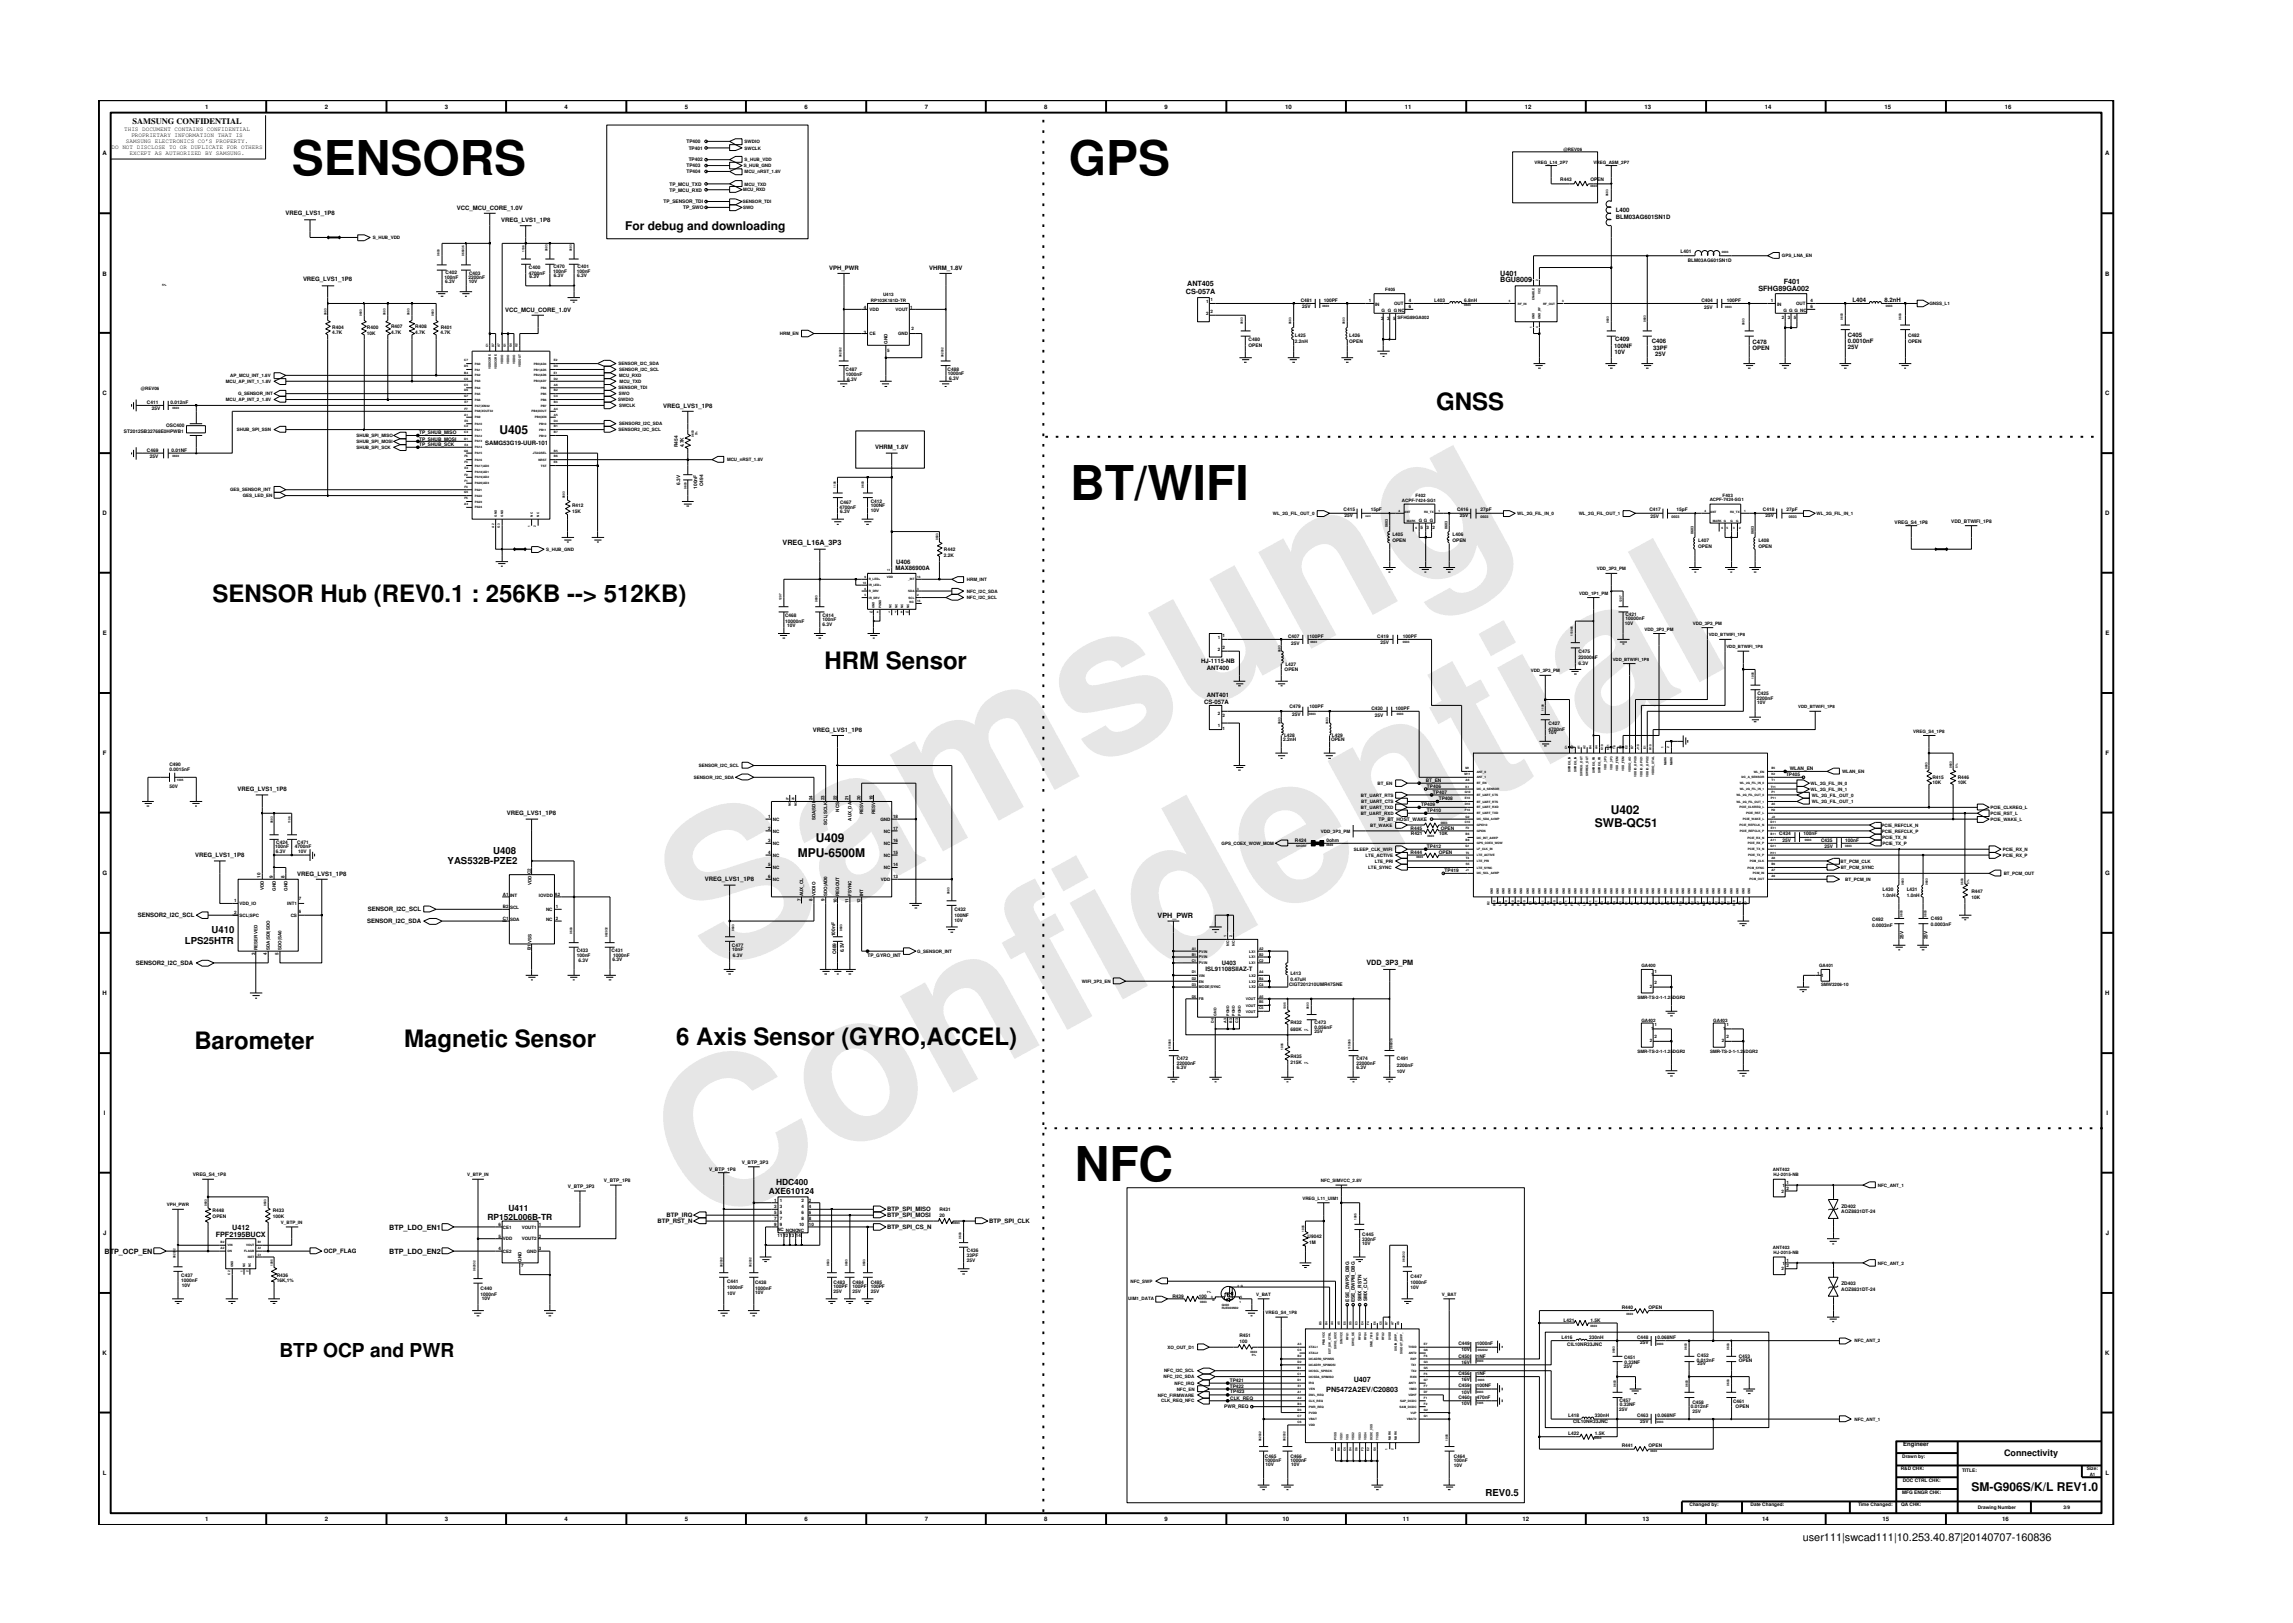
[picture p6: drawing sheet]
<svg xmlns="http://www.w3.org/2000/svg" width="297mm" height="210mm" viewBox="0 0 297 210" stroke-linecap="round" stroke-linejoin="round" font-family="sans-serif">
<defs><g id="words">
<g font-size="26.5" fill="#e6e6e6">
<text x="92.4" y="126.7" transform="rotate(-29 92.4 126.7)">Samsung</text>
<text x="91.1" y="159.4" transform="rotate(-29 91.1 159.4)">Confidential</text>
</g>
<g font-size="6.2">
<text x="37.8" y="22.6">SENSORS</text>
<text x="138.5" y="22.6">GPS</text>
<text x="138.6" y="64.8">BT/WIFI</text>
<text x="139.2" y="152.9">NFC</text>
</g>
<g font-size="3.1">
<text x="186" y="53.1">GNSS</text>
<text x="27.5" y="78">SENSOR Hub (REV0.1 : 256KB --&gt; 512KB)</text>
<text x="106.8" y="86.7">HRM Sensor</text>
<text x="25.2" y="135.8">Barometer</text>
<text x="52.4" y="135.7">Magnetic Sensor</text>
<text x="87.6" y="135.4">6 Axis Sensor (GYRO,ACCEL)</text>
</g>
<text font-size="2.5" x="36.2" y="175.8">BTP OCP and PWR</text>
<g font-size="1.6">
<text x="81" y="29.8">For debug and downloading</text>
<text x="64.7" y="56.2">U405</text>
<text x="206.6" y="107.1">SWB-QC51</text>
<text x="208.7" y="105.5">U402</text>
<text x="103.4" y="111.1">MPU-6500M</text>
<text x="105.7" y="109.1">U409</text>
<text x="255.4" y="193.2">SM-G906S/K/L REV1.0</text>
</g>
<text font-size="1.4" x="233.5" y="199.7">user111|swcad111|10.253.40.87|20140707-160836</text>
<g font-size="1.2">
<text x="58" y="112">YAS532B-PZE2</text>
<text x="63.9" y="110.6">U408</text>
<text x="23.9" y="122.3">LPS25HTR</text>
<text x="27.4" y="120.8">U410</text>
<text x="259.6" y="188.7">Connectivity</text>
<text x="192.5" y="193.8">REV0.5</text>
</g>
<g font-size="1.1">
<text x="17.2" y="16.1">SAMSUNG CONFIDENTIAL</text>
<text x="99.6" y="154.7">AXE610124</text>
<text x="100.5" y="153.5">HDC400</text>
<text x="63.1" y="158">RP152L006B-TR</text>
<text x="65.9" y="156.8">U411</text>
</g>
<g font-size=".9">
<text x="194.3" y="35.8">U401</text>
<text x="153.6" y="38.1">CS-057A</text>
<text x="153.8" y="37.1">ANT405</text>
<text x="194.3" y="36.5">BGU8009</text>
<text x="227.8" y="37.7">SFHG89GA002</text>
<text x="231.1" y="36.8">F401</text>
<text x="101.4" y="70.6">VREG_L16A_3P3</text>
<text x="150" y="118.9">VPH_PWR</text>
<text x="177" y="125.1">VDD_3P3_PM</text>
<text x="27.9" y="160.3">FPF2195BUCX</text>
<text x="30.1" y="159.4">U412</text>
<text x="50.4" y="159.3">BTP_LDO_EN1</text>
<text x="13.5" y="162.4">BTP_OCP_EN</text>
<text x="50.4" y="162.4">BTP_LDO_EN2</text>
<text x="175.4" y="179.1">U407</text>
<text x="171.8" y="180.3">PN5472A2EV/C20803</text>
</g>
<g font-size=".8">
<text x="16.1" y="17">THIS DOCUMENT CONTAINS CONFIDENTIAL</text>
<text x="17" y="17.8">PROPRIETARY INFORMATION THAT IS</text>
<text x="26.6" y="14.1">1</text>
<text x="42.1" y="14.1">2</text>
<text x="57.6" y="14.1">3</text>
<text x="73.1" y="14.1">4</text>
<text x="88.7" y="14.1">5</text>
<text x="104.2" y="14.1">6</text>
<text x="119.8" y="14.1">7</text>
<text x="135.3" y="14.1">8</text>
<text x="150.9" y="14.1">9</text>
<text x="166.5" y="14.1">10</text>
<text x="182" y="14.1">11</text>
<text x="197.5" y="14.1">12</text>
<text x="213" y="14.1">13</text>
<text x="228.6" y="14.1">14</text>
<text x="244.1" y="14.1">15</text>
<text x="259.7" y="14.1">16</text>
<text x="13.3" y="20.1">A</text>
<text x="14.5" y="19.3">DO NOT DISCLOSE TO OR DUPLICATE FOR OTHERS</text>
<text x="16.3" y="18.5">SAMSUNG ELECTRONICS CO’S PROPERTY.</text>
<text x="16.8" y="20.1">EXCEPT AS AUTHORIZED BY SAMSUNG.</text>
<text x="272.7" y="20.1">A</text>
<text x="37" y="27.9">VREG_LVS1_1P8</text>
<text x="59.2" y="27.1">VCC_MCU_CORE_1.0V</text>
<text x="64.9" y="28.8">VREG_LVS1_1P8</text>
<text x="209.3" y="28.3">BLM03AG601SN1D</text>
<text x="209.3" y="27.4">L400</text>
<text x="13.3" y="35.7">B</text>
<text x="107.4" y="34.9">VPH_PWR</text>
<text x="120.4" y="34.9">VHRM_1.8V</text>
<text x="272.7" y="35.7">B</text>
<text x="39.3" y="36.5">VREG_LVS1_1P8</text>
<text x="65.4" y="40.4">VCC_MCU_CORE_1.0V</text>
<text x="240" y="39.1">L404</text>
<text x="244.1" y="39.1">8.2nH</text>
<text x="209.1" y="45.1">100NF</text>
<text x="209.1" y="45.9">10V</text>
<text x="209.2" y="44.2">C409</text>
<text x="214" y="44.4">C406</text>
<text x="214.2" y="45.3">33PF</text>
<text x="214.4" y="46.1">25V</text>
<text x="227" y="45.3">OPEN</text>
<text x="227" y="44.6">C478</text>
<text x="239.4" y="44.4">0.0010nF</text>
<text x="239.4" y="43.6">C405</text>
<text x="239.4" y="45.2">25V</text>
<text x="13.3" y="51.2">C</text>
<text x="85.9" y="52.8">VREG_LVS1_1P8</text>
<text x="272.7" y="51.2">C</text>
<text x="62.8" y="57.6">SAMG53G19-UUR-101</text>
<text x="113.4" y="58.2">VHRM_1.8V</text>
<text x="13.3" y="66.8">D</text>
<text x="272.7" y="66.8">D</text>
<text x="116" y="73.8">MAX86900A</text>
<text x="116.1" y="73">U406</text>
<text x="13.3" y="82.3">E</text>
<text x="272.7" y="82.3">E</text>
<text x="155.6" y="85.9">HJ-1115-NB</text>
<text x="156.3" y="86.8">ANT400</text>
<text x="105.3" y="94.8">VREG_LVS1_1P8</text>
<text x="156" y="91.2">CS-057A</text>
<text x="156.3" y="90.3">ANT401</text>
<text x="13.3" y="97.8">F</text>
<text x="272.8" y="97.8">F</text>
<text x="30.8" y="102.5">VREG_LVS1_1P8</text>
<text x="65.7" y="105.6">VREG_LVS1_1P8</text>
<text x="13.3" y="113.3">G</text>
<text x="25.3" y="111.1">VREG_LVS1_1P8</text>
<text x="38.5" y="113.4">VREG_LVS1_1P8</text>
<text x="272.7" y="113.3">G</text>
<text x="17.8" y="118.8">SENSOR2_I2C_SCL</text>
<text x="47.6" y="119.6">SENSOR_I2C_SDA</text>
<text x="47.6" y="118.1">SENSOR_I2C_SCL</text>
<text x="91.3" y="114.2">VREG_LVS1_1P8</text>
<text x="17.6" y="125">SENSOR2_I2C_SDA</text>
<text x="156.2" y="125.7">ISL91108SIIAZ-T</text>
<text x="158.3" y="125">U403</text>
<text x="13.3" y="128.9">H</text>
<text x="272.7" y="128.9">H</text>
<text x="13.5" y="144.4">I</text>
<text x="272.9" y="144.4">I</text>
<text x="13.4" y="160">J</text>
<text x="85.2" y="158.5">BTP_RST_N</text>
<text x="86.3" y="157.7">BTP_IRQ</text>
<text x="114.9" y="156.9">BTP_SPI_MISO</text>
<text x="114.9" y="157.7">BTP_SPI_MOSI</text>
<text x="114.9" y="159.2">BTP_SPI_CS_N</text>
<text x="128.1" y="158.5">BTP_SPI_CLK</text>
<text x="272.8" y="160">J</text>
<text x="41.9" y="162.4">OCP_FLAG</text>
<text x="13.3" y="175.5">K</text>
<text x="272.7" y="175.5">K</text>
<text x="13.3" y="191.1">L</text>
<text x="246.5" y="187.3">Engineer</text>
<text x="272.8" y="191.1">L</text>
<text x="26.6" y="197.1">1</text>
<text x="42.1" y="197.1">2</text>
<text x="57.6" y="197.1">3</text>
<text x="73.1" y="197.1">4</text>
<text x="88.7" y="197.1">5</text>
<text x="104.2" y="197.1">6</text>
<text x="119.8" y="197.1">7</text>
<text x="135.3" y="197.1">8</text>
<text x="150.9" y="197.1">9</text>
<text x="166.1" y="197.1">10</text>
<text x="181.7" y="197.1">11</text>
<text x="197.2" y="197.1">12</text>
<text x="212.8" y="197.1">13</text>
<text x="228.3" y="197.1">14</text>
<text x="243.9" y="197.1">15</text>
<text x="259.4" y="197.1">16</text>
</g>
<g font-size=".6">
<text x="88.9" y="21.7">TP403</text>
<text x="88.9" y="22.4">TP404</text>
<text x="88.9" y="18.5">TP400</text>
<text x="89.2" y="20.9">TP402</text>
<text x="89.2" y="19.4">TP401</text>
<text x="96.3" y="21.7">S_HUB_GND</text>
<text x="96.4" y="19.4">SWCLK</text>
<text x="96.5" y="20.9">S_HUB_VDD</text>
<text x="96.5" y="18.5">SWDIO</text>
<text x="96.5" y="22.4">MCU_nRST_1.8V</text>
<text x="198.8" y="21.2">VREG_L14_2P7</text>
<text x="202.1" y="23.4">R443</text>
<text x="202.6" y="19.5">@REV06</text>
<text x="206" y="23.4">OPEN</text>
<text x="206.4" y="21.2">VREG_ASM_2P7</text>
<text x="86" y="26.3">TP_SENSOR_TDI</text>
<text x="86.7" y="24">TP_MCU_TXD</text>
<text x="86.7" y="24.8">TP_MCU_RXD</text>
<text x="88.5" y="27.1">TP_SWO</text>
<text x="96.2" y="26.3">SENSOR_TDI</text>
<text x="96.3" y="27.1">SWO</text>
<text x="96.3" y="24.8">MCU_RXD</text>
<text x="96.5" y="24">MCU_TXD</text>
<text x="48.3" y="31">S_HUB_VDD</text>
<text x="57.7" y="35.5">C402</text>
<text x="60.8" y="35.6">C403</text>
<text x="68.5" y="35.6">4700nF</text>
<text x="68.5" y="34.8">C400</text>
<text x="71.7" y="35.4">100nF</text>
<text x="71.7" y="34.7">C470</text>
<text x="71.7" y="35.9">6.3V</text>
<text x="74.7" y="35.4">100nF</text>
<text x="74.8" y="35.9">6.3V</text>
<text x="74.8" y="34.7">C401</text>
<text x="217.7" y="32.8">L401</text>
<text x="218.6" y="34">BLM03AG601SN1D</text>
<text x="230.8" y="33.3">GPS_LNA_EN</text>
<text x="57.6" y="36.2">100nF</text>
<text x="57.7" y="36.6">6.3V</text>
<text x="60.7" y="36.2">2200nF</text>
<text x="60.7" y="36.6">10V</text>
<text x="68.6" y="36">6.3V</text>
<text x="111.9" y="40.1">4</text>
<text x="112.6" y="40.3">VDD</text>
<text x="112.8" y="39.1">RP103K181D-TR</text>
<text x="114.4" y="38.4">U413</text>
<text x="116" y="40.3">VOUT</text>
<text x="117.9" y="40.1">1</text>
<text x="156.2" y="39.3">1</text>
<text x="156.2" y="40.8">2</text>
<text x="156.8" y="39">1</text>
<text x="156.8" y="40.5">2</text>
<text x="168.5" y="39.1">C481</text>
<text x="168.7" y="39.9">25V</text>
<text x="171.5" y="39.1">100PF</text>
<text x="177.3" y="39.1">1</text>
<text x="178.1" y="39.7">IN</text>
<text x="178.9" y="41.5">2</text>
<text x="179" y="40.4">G G G NC</text>
<text x="179.4" y="37.7">F405</text>
<text x="179.7" y="41.5">3</text>
<text x="180.5" y="41.5">5 SFHG89GA002</text>
<text x="180.6" y="39.5">OUT</text>
<text x="182.5" y="39.9">6</text>
<text x="182.5" y="39.1">4</text>
<text x="185.8" y="39.1">L403</text>
<text x="189.7" y="39.1">6.8nH</text>
<text x="220.4" y="39.1">C404</text>
<text x="220.8" y="40.1">25V</text>
<text x="223.7" y="39.1">100PF</text>
<text x="229.4" y="39.1">1</text>
<text x="230.2" y="39.7">IN</text>
<text x="230.8" y="41.3">2</text>
<text x="231" y="40.4">G G G NC</text>
<text x="231.6" y="41.3">3</text>
<text x="232.4" y="41.3">5</text>
<text x="232.7" y="39.5">OUT</text>
<text x="234.6" y="39.1">4</text>
<text x="234.6" y="39.9">6</text>
<text x="249.9" y="39.5">GNSS_L1</text>
<text x="43" y="43.2">4.7K</text>
<text x="43" y="42.6">R404</text>
<text x="47.5" y="42.6">R400</text>
<text x="47.5" y="43.4">10K</text>
<text x="50.7" y="42.5">R407</text>
<text x="50.7" y="43.2">4.7K</text>
<text x="53.8" y="42.5">R408</text>
<text x="53.8" y="43.2">4.7K</text>
<text x="57.1" y="43.2">4.7K</text>
<text x="57.1" y="42.6">R401</text>
<text x="80.1" y="47.3">SENSOR_I2C_SDA</text>
<text x="101" y="43.4">HRM_EN</text>
<text x="111.9" y="43.2">3</text>
<text x="112.6" y="43.4">CE</text>
<text x="114.9" y="45.5">5</text>
<text x="115" y="44.6" transform="rotate(-90 115 44.6)">GND</text>
<text x="116.3" y="43.4">GND</text>
<text x="118.1" y="42.8">2</text>
<text x="161.7" y="44.1">C480</text>
<text x="161.7" y="45">OPEN</text>
<text x="167.8" y="43.6">L425</text>
<text x="167.8" y="44.4">2.2nH</text>
<text x="174.8" y="44.4">OPEN</text>
<text x="174.8" y="43.6">L426</text>
<text x="247.2" y="43.6">C482</text>
<text x="247.2" y="44.4">OPEN</text>
<text x="18.2" y="50.6">@REV06</text>
<text x="19" y="52.4">C411</text>
<text x="19.7" y="53.1">25V</text>
<text x="22.1" y="52.4">0.012nF</text>
<text x="29.2" y="52">MCU_AP_INT_2_1.8V</text>
<text x="29.2" y="49.6">MCU_AP_INT_1_1.8V</text>
<text x="29.8" y="48.8">AP_MCU_INT_1.8V</text>
<text x="30.8" y="51.2">G_SENSOR_INT</text>
<text x="80.1" y="52">SWDIO</text>
<text x="80.1" y="50.4">SENSOR_TDI</text>
<text x="80.2" y="51.2">SWO</text>
<text x="80.2" y="52.7">SWCLK</text>
<text x="80.2" y="48.1">SENSOR_I2C_SCL</text>
<text x="80.2" y="48.8">MCU_RXD</text>
<text x="80.3" y="49.6">MCU_TXD</text>
<text x="109.5" y="48">C487</text>
<text x="109.6" y="48.7">1000nF</text>
<text x="109.7" y="49.3">6.3V</text>
<text x="122.7" y="48">C488</text>
<text x="122.8" y="48.6">1000nF</text>
<text x="123" y="49.2">6.3V</text>
<text x="16" y="56.1">ST2012SB32768E0HPWB1</text>
<text x="19" y="58.5">C469</text>
<text x="19.4" y="59.3">25V</text>
<text x="21.5" y="55.3">OSC400</text>
<text x="22.2" y="58.5">0.01NF</text>
<text x="30.7" y="55.9">SHUB_SPI_SSN</text>
<text x="46.2" y="58.2">SHUB_SPI_SCK</text>
<text x="46.2" y="57.4">SHUB_SPI_MOSI</text>
<text x="46.2" y="56.6">SHUB_SPI_MISO</text>
<text x="54.3" y="57.1">TP_SHUB_MOSI</text>
<text x="54.3" y="57.8">TP_SHUB_SCK</text>
<text x="54.3" y="56.2">TP_SHUB_MISO</text>
<text x="80.1" y="55.9">SENSOR2_I2C_SCL</text>
<text x="80.2" y="55.1">SENSOR2_I2C_SDA</text>
<text x="87.8" y="57.9" transform="rotate(-90 87.8 57.9)">R454</text>
<text x="88.6" y="57.9" transform="rotate(-90 88.6 57.9)">4.7K</text>
<text x="94.2" y="59.8">MCU_nRST_1.8V</text>
<text x="29.8" y="63.7">GES_SENSOR_INT</text>
<text x="31.4" y="64.4">GES_LED_EN</text>
<text x="74.1" y="65.7">R412</text>
<text x="88.1" y="62.8" transform="rotate(-90 88.1 62.8)">6.3V</text>
<text x="90.3" y="63.3" transform="rotate(-90 90.3 63.3)">100nF</text>
<text x="91.1" y="63" transform="rotate(-90 91.1 63)">C494</text>
<text x="108.7" y="65.9">4700nF</text>
<text x="108.8" y="65.3">C467</text>
<text x="112.8" y="65.1">C412</text>
<text x="112.8" y="65.7">100NF</text>
<text x="181.6" y="65">ACPF-7424-SG1</text>
<text x="183.4" y="64.4">F402</text>
<text x="221.5" y="64.9">ACPF-7424-SG1</text>
<text x="223.2" y="64.4">F403</text>
<text x="70.8" y="71.4">S_HUB_GND</text>
<text x="74.1" y="66.5">15K</text>
<text x="108.8" y="66.5">6.3V</text>
<text x="112.8" y="66.3">10V</text>
<text x="122.3" y="71.4">R442</text>
<text x="164.9" y="66.7">WL_2G_FIL_OUT_0</text>
<text x="174.1" y="66.2">C415</text>
<text x="174.2" y="67">25V</text>
<text x="177.6" y="66.2">15pF</text>
<text x="180.4" y="70.2">OPEN</text>
<text x="180.4" y="69.5">L405</text>
<text x="183.8" y="67.6">G G G</text>
<text x="184" y="68.5">5</text>
<text x="184.8" y="68.5">3</text>
<text x="185.5" y="68.5">2</text>
<text x="188.2" y="69.5">L406</text>
<text x="188.2" y="70.2">OPEN</text>
<text x="188.8" y="66.2">C416</text>
<text x="189.1" y="67">25V</text>
<text x="191.8" y="66.2">27pF</text>
<text x="196.5" y="66.7">WL_2G_FIL_IN_0</text>
<text x="204.5" y="66.7">WL_2G_FIL_OUT_1</text>
<text x="213.7" y="66.2">C417</text>
<text x="213.8" y="67.1">25V</text>
<text x="217.2" y="66.2">15pF</text>
<text x="220" y="70.2">L407</text>
<text x="220" y="71">OPEN</text>
<text x="227.8" y="70.2">L408</text>
<text x="227.8" y="71">OPEN</text>
<text x="228.4" y="66.2">C418</text>
<text x="228.7" y="67">25V</text>
<text x="231.4" y="66.2">27pF</text>
<text x="235.3" y="66.7">WL_2G_FIL_IN_1</text>
<text x="245.4" y="67.8">VREG_S4_1P8</text>
<text x="252.8" y="67.7">VDD_BTWIFI_1P8</text>
<text x="122.3" y="72.2">2.2K</text>
<text x="125.2" y="77.6">NFC_I2C_SCL</text>
<text x="125.3" y="75.3">HRM_INT</text>
<text x="125.3" y="76.8">NFC_I2C_SDA</text>
<text x="204.6" y="77">VDD_1P1_PM</text>
<text x="206.8" y="73.9">VDD_3P3_PM</text>
<text x="101.7" y="80.7">10000nF</text>
<text x="101.7" y="79.9">C468</text>
<text x="102" y="81.2">10V</text>
<text x="106.5" y="81.1">6.3V</text>
<text x="106.5" y="80.5">100nF</text>
<text x="106.5" y="79.9">C414</text>
<text x="157.8" y="82.7">1</text>
<text x="158.4" y="82.5">1</text>
<text x="166.9" y="82.7">C407</text>
<text x="167.2" y="83.6">25V</text>
<text x="169.6" y="82.7">100PF</text>
<text x="178.4" y="82.7">C419</text>
<text x="178.8" y="83.4">25V</text>
<text x="181.7" y="82.7">100PF</text>
<text x="210.5" y="80.9">10V</text>
<text x="210.5" y="79.8">C421</text>
<text x="210.6" y="80.3">10000nF</text>
<text x="213" y="81.7">VDD_3P3_PM</text>
<text x="219.3" y="80.9">VDD_3P3_PM</text>
<text x="221.4" y="82.5">VDD_BTWIFI_1P8</text>
<text x="223.6" y="84">VDD_BTWIFI_1P8</text>
<text x="157.8" y="84.4">2</text>
<text x="158.4" y="84">2</text>
<text x="166.4" y="86.9">OPEN</text>
<text x="166.5" y="86.3">L427</text>
<text x="198.3" y="87.1">VDD_3P3_PM</text>
<text x="204.5" y="86.1">6.3V</text>
<text x="204.5" y="85.4">22000nF</text>
<text x="204.5" y="84.6">C475</text>
<text x="208.9" y="85.6">VDD_BTWIFI_1P8</text>
<text x="157.8" y="94.2">1</text>
<text x="157.8" y="92.6">2</text>
<text x="158.4" y="94.5">1</text>
<text x="158.4" y="92.9">2</text>
<text x="166.3" y="95.4">L428</text>
<text x="167" y="91.7">C479</text>
<text x="167.4" y="92.7">25V</text>
<text x="169.6" y="91.7">100PF</text>
<text x="172.5" y="95.4">L429</text>
<text x="177.7" y="92">C430</text>
<text x="178.1" y="92.9">25V</text>
<text x="180.8" y="92">100PF</text>
<text x="200.6" y="95.1">10V</text>
<text x="200.6" y="93.9">C427</text>
<text x="200.6" y="94.7">4700nF</text>
<text x="227.6" y="90.7">2200nF</text>
<text x="227.6" y="91.2">10V</text>
<text x="227.7" y="90.1">C425</text>
<text x="233" y="91.8">VDD_BTWIFI_1P8</text>
<text x="247.9" y="94.9">VREG_S4_1P8</text>
<text x="22" y="99.2">C490</text>
<text x="22" y="99.9">0.0015nF</text>
<text x="89.9" y="100.9">SENSOR_I2C_SDA</text>
<text x="90.5" y="99.4">SENSOR_I2C_SCL</text>
<text x="166.2" y="96">2.2nH</text>
<text x="172.4" y="96">OPEN</text>
<text x="178.5" y="101.7">BT_EN</text>
<text x="184.7" y="101.3">BT_EN</text>
<text x="231.4" y="100.5">TP405</text>
<text x="231.8" y="99.7">WLAN_EN</text>
<text x="234.6" y="101.7">WL_2G_FIL_IN_0</text>
<text x="238.6" y="100.1">WLAN_EN</text>
<text x="250.3" y="100.9">R415</text>
<text x="250.3" y="101.6">10K</text>
<text x="253.6" y="100.9">R446</text>
<text x="253.6" y="101.6">10K</text>
<text x="22" y="102.1">50V</text>
<text x="99.5" y="105.9">1</text>
<text x="99.5" y="107.6">2</text>
<text x="100.1" y="106.3">NC</text>
<text x="100.1" y="107.9">NC</text>
<text x="105.3" y="103.7" transform="rotate(-90 105.3 103.7)">24</text>
<text x="105.6" y="106.3" transform="rotate(-90 105.6 106.3)">SDA|SDI</text>
<text x="106.8" y="103.7" transform="rotate(-90 106.8 103.7)">23</text>
<text x="107.2" y="106.8" transform="rotate(-90 107.2 106.8)">SCL|SCLK</text>
<text x="108.4" y="103.7" transform="rotate(-90 108.4 103.7)">22</text>
<text x="108.7" y="105.1" transform="rotate(-90 108.7 105.1)">NCS</text>
<text x="109.9" y="103.7" transform="rotate(-90 109.9 103.7)">21</text>
<text x="110.3" y="106.3" transform="rotate(-90 110.3 106.3)">AUX_DA</text>
<text x="111.4" y="103.7" transform="rotate(-90 111.4 103.7)">20</text>
<text x="111.8" y="105.5" transform="rotate(-90 111.8 105.5)">RESV</text>
<text x="113.1" y="103.7" transform="rotate(-90 113.1 103.7)">19</text>
<text x="113.4" y="105.5" transform="rotate(-90 113.4 105.5)">RESV</text>
<text x="114" y="106.3">GND</text>
<text x="114.5" y="107.9">NC</text>
<text x="115.7" y="107.6">17</text>
<text x="115.7" y="105.9">18</text>
<text x="171.1" y="107.9">VDD_3P3_PM</text>
<text x="176.3" y="105.6">BT_UART_RXD</text>
<text x="176.3" y="103.2">BT_UART_RTS</text>
<text x="176.3" y="104.8">BT_UART_TXD</text>
<text x="176.3" y="104">BT_UART_CTS</text>
<text x="177.5" y="107.1">BT_WAKE</text>
<text x="178.6" y="106.3">TP_BT_HOST_WAKE</text>
<text x="182.7" y="107.5">R445</text>
<text x="184.1" y="104.4">TP409</text>
<text x="184.9" y="105.2">TP410</text>
<text x="184.9" y="102.1">TP406</text>
<text x="185.6" y="102.9">TP407</text>
<text x="186.4" y="103.6">TP408</text>
<text x="186.6" y="107.5">OPEN</text>
<text x="234.6" y="102.4">WL_2G_FIL_IN_1</text>
<text x="234.7" y="103.2">WL_2G_FIL_OUT_0</text>
<text x="234.7" y="104">WL_2G_FIL_OUT_1</text>
<text x="243.7" y="107.1">PCIE_REFCLK_N</text>
<text x="243.8" y="107.9">PCIE_REFCLK_P</text>
<text x="257.8" y="104.8">PCIE_CLKREQ_L</text>
<text x="257.8" y="106.3">PCIE_WAKE_L</text>
<text x="257.9" y="105.6">PCIE_RST_L</text>
<text x="33.7" y="113.7" transform="rotate(-90 33.7 113.7)">10</text>
<text x="35.3" y="113.7" transform="rotate(-90 35.3 113.7)">9</text>
<text x="35.7" y="109.9">100nF</text>
<text x="35.7" y="110.5">6.3V</text>
<text x="35.8" y="109.3">C424</text>
<text x="36.9" y="113.7" transform="rotate(-90 36.9 113.7)">8</text>
<text x="38.2" y="109.9">4700nF</text>
<text x="38.5" y="109.3">C471</text>
<text x="38.6" y="110.5">10V</text>
<text x="68.8" y="113.2" transform="rotate(-90 68.8 113.2)">C2</text>
<text x="99.5" y="113.7">6</text>
<text x="99.5" y="109.1">3</text>
<text x="99.5" y="110.6">4</text>
<text x="99.5" y="112.2">5</text>
<text x="100.1" y="109.5">NC</text>
<text x="100.1" y="111">NC</text>
<text x="100.1" y="112.6">NC</text>
<text x="114.5" y="112.6">NC</text>
<text x="114.5" y="111">NC</text>
<text x="114.5" y="109.5">NC</text>
<text x="115.7" y="113.7">13</text>
<text x="115.7" y="112.2">14</text>
<text x="115.7" y="110.6">15</text>
<text x="115.7" y="109.1">16</text>
<text x="158.2" y="109.5">GPS_COEX_WOW_MDM</text>
<text x="167.8" y="109.1">R424</text>
<text x="171.8" y="109.1">0ohm</text>
<text x="175.4" y="110.2">SLEEP_CLK_WIFI</text>
<text x="176.9" y="111">LTE_ACTIVE</text>
<text x="177.2" y="112.6">LTE_SYNC</text>
<text x="178.1" y="111.7">LTE_PRI</text>
<text x="182.7" y="110.6">R444</text>
<text x="182.8" y="108.2">R421</text>
<text x="184.9" y="109.8">TP412</text>
<text x="186.4" y="110.6">OPEN</text>
<text x="186.4" y="108.2">10K</text>
<text x="187.1" y="112.9">TP419</text>
<text x="230.5" y="108.2">C434</text>
<text x="230.9" y="109.1">25V</text>
<text x="233.6" y="108.2">100nF</text>
<text x="235.9" y="109.1">C435</text>
<text x="236.3" y="109.8">25V</text>
<text x="238.4" y="111.7">BT_PCM_CLK</text>
<text x="238.4" y="112.6">BT_PCM_SYNC</text>
<text x="239" y="109.1">100nF</text>
<text x="243.8" y="108.7">PCIE_TX_N</text>
<text x="243.9" y="109.5">PCIE_TX_P</text>
<text x="259.4" y="110.2">PCIE_RX_N</text>
<text x="259.4" y="111">PCIE_RX_P</text>
<text x="259.6" y="113.4">BT_PCM_OUT</text>
<text x="30.4" y="116.9">1</text>
<text x="30.4" y="118.4">2</text>
<text x="31" y="117.2">VDD_IO</text>
<text x="31" y="118.8">SCL|SPC</text>
<text x="34.2" y="115.3" transform="rotate(-90 34.2 115.3)">VDD</text>
<text x="35.7" y="115.4" transform="rotate(-90 35.7 115.4)">GND</text>
<text x="37.2" y="117.2">INT1</text>
<text x="37.2" y="115.4" transform="rotate(-90 37.2 115.4)">GND</text>
<text x="37.7" y="118.8">CS</text>
<text x="38.7" y="116.6">7</text>
<text x="38.7" y="118.2">6</text>
<text x="65.1" y="117.6">B2</text>
<text x="65.1" y="119.2">C1</text>
<text x="65.1" y="116.1">A1</text>
<text x="66.1" y="117.8">SCL</text>
<text x="66.1" y="119.3">SDA</text>
<text x="66.1" y="116.2">INT</text>
<text x="68.9" y="114.6" transform="rotate(-90 68.9 114.6)">VDD</text>
<text x="69.8" y="116.2">IOVDD</text>
<text x="70.7" y="118">NC</text>
<text x="70.7" y="119.3">NC</text>
<text x="71.8" y="116.1">A2</text>
<text x="72" y="119.2">2</text>
<text x="72" y="117.6">1</text>
<text x="100.1" y="114.1">NC</text>
<text x="103.7" y="116.7" transform="rotate(-90 103.7 116.7)">7</text>
<text x="104" y="116.1" transform="rotate(-90 104 116.1)">AUX_CL</text>
<text x="105.3" y="116.7" transform="rotate(-90 105.3 116.7)">8</text>
<text x="105.6" y="116.1" transform="rotate(-90 105.6 116.1)">VDDIO</text>
<text x="106.8" y="116.7" transform="rotate(-90 106.8 116.7)">9</text>
<text x="107.2" y="116.1" transform="rotate(-90 107.2 116.1)">SDO|AD0</text>
<text x="108.4" y="117" transform="rotate(-90 108.4 117)">10</text>
<text x="108.7" y="116.1" transform="rotate(-90 108.7 116.1)">REGOUT</text>
<text x="109.9" y="117" transform="rotate(-90 109.9 117)">11</text>
<text x="110.3" y="116.1" transform="rotate(-90 110.3 116.1)">FSYNC</text>
<text x="111.4" y="117" transform="rotate(-90 111.4 117)">12</text>
<text x="111.8" y="116.1" transform="rotate(-90 111.8 116.1)">INT</text>
<text x="114.1" y="114.1">VDD</text>
<text x="123.6" y="118.7">100NF</text>
<text x="123.6" y="118">C432</text>
<text x="123.6" y="119.5">10V</text>
<text x="239" y="114.1">BT_PCM_IN</text>
<text x="242.5" y="119.3">C492</text>
<text x="243.9" y="115.4">L430</text>
<text x="243.9" y="116.2">1.0nH</text>
<text x="247" y="116.2">1.0nH</text>
<text x="247" y="115.4">L431</text>
<text x="250.1" y="119.2">C493</text>
<text x="250.1" y="119.9">0.0003nF</text>
<text x="255.4" y="115.7">R447</text>
<text x="255.4" y="116.4">10K</text>
<text x="33" y="123.7" transform="rotate(-90 33 123.7)">3</text>
<text x="33.3" y="123" transform="rotate(-90 33.3 123)">RESERVED</text>
<text x="34.6" y="123.7" transform="rotate(-90 34.6 123.7)">4</text>
<text x="35" y="123" transform="rotate(-90 35 123)">SDA|SDI|SDO</text>
<text x="36.1" y="123.7" transform="rotate(-90 36.1 123.7)">5</text>
<text x="36.5" y="123" transform="rotate(-90 36.5 123)">SDO|SA0</text>
<text x="68.8" y="123" transform="rotate(-90 68.8 123)">B1</text>
<text x="68.9" y="122.1" transform="rotate(-90 68.9 122.1)">VSS</text>
<text x="74.7" y="124">100nF</text>
<text x="74.7" y="123.4">C433</text>
<text x="75" y="124.6">6.3V</text>
<text x="79.2" y="123.4">C431</text>
<text x="79.4" y="124.4">6.3V</text>
<text x="79.4" y="124">1000nF</text>
<text x="94.8" y="122.7">C477</text>
<text x="94.8" y="123.3">10nF</text>
<text x="94.9" y="124">6.3V</text>
<text x="108.2" y="121.3" transform="rotate(-90 108.2 121.3)">100nF</text>
<text x="108.3" y="123.6" transform="rotate(-90 108.3 123.6)">C489</text>
<text x="109.3" y="123.4" transform="rotate(-90 109.3 123.4)">6.3V</text>
<text x="112.4" y="124">TP_GYRO_INT</text>
<text x="118.8" y="123.4">G_SENSOR_INT</text>
<text x="212.6" y="125.3">GA400</text>
<text x="235.7" y="125.3">GA401</text>
<text x="242.5" y="120.1">0.0003nF</text>
<text x="246.6" y="121.7" transform="rotate(-90 246.6 121.7)">25V</text>
<text x="249.7" y="121.7" transform="rotate(-90 249.7 121.7)">25V</text>
<text x="140.2" y="127.3">WIFI_3P3_EN</text>
<text x="167" y="127.7">CIGT201210UMR47SNE</text>
<text x="167.2" y="126.4">L413</text>
<text x="167.2" y="127.1">0.47uH</text>
<text x="212.1" y="129.4">SMR-TS-2-1-1.25DGR2</text>
<text x="213.7" y="128">2</text>
<text x="213.9" y="126.4">1</text>
<text x="214.3" y="126">1</text>
<text x="214.3" y="127.5">2</text>
<text x="235.4" y="126.4">1</text>
<text x="235.9" y="127.7">SMW3206-10</text>
<text x="235.9" y="126.6">1</text>
<text x="152.4" y="137.4">C472</text>
<text x="152.4" y="138">22000nF</text>
<text x="167.2" y="132.7">R432</text>
<text x="167.2" y="133.5">680K</text>
<text x="167.2" y="137.8">215K</text>
<text x="167.2" y="137">R435</text>
<text x="170.3" y="132.7">C473</text>
<text x="170.3" y="133.3">0.056nF</text>
<text x="170.3" y="133.9">25V</text>
<text x="175.7" y="137.4">C474</text>
<text x="175.7" y="138">22000nF</text>
<text x="181" y="137.4">C491</text>
<text x="212.1" y="136.4">SMR-TS-2-1-1.25DGR2</text>
<text x="212.6" y="132.4">GA402</text>
<text x="213.7" y="135">2</text>
<text x="213.9" y="133.5">1</text>
<text x="214.3" y="133">1</text>
<text x="214.3" y="134.5">2</text>
<text x="221.5" y="136.4">SMR-TS-2-1-1.25DGR2</text>
<text x="221.9" y="132.4">GA403</text>
<text x="223" y="135">2</text>
<text x="223.2" y="133.5">1</text>
<text x="223.6" y="133">1</text>
<text x="223.6" y="134.5">2</text>
<text x="152.4" y="138.5">6.3V</text>
<text x="175.7" y="138.5">6.3V</text>
<text x="181" y="139">10V</text>
<text x="181" y="138.2">2200nF</text>
<text x="25" y="152.4">VREG_S4_1P8</text>
<text x="60.5" y="152.4">V_BTP_IN</text>
<text x="73.6" y="153.9">V_BTP_3P3</text>
<text x="78.2" y="153.2">V_BTP_1P8</text>
<text x="91.9" y="151.6">V_BTP_1P8</text>
<text x="96.1" y="150.8">V_BTP_3P3</text>
<text x="100.3" y="155.7">1</text>
<text x="101" y="155.7">1</text>
<text x="103.8" y="155.7">2</text>
<text x="104.8" y="155.7">2</text>
<text x="168.7" y="155.4">VREG_L11_UIM1</text>
<text x="171.1" y="153.1">NFC_SIMVCC_2.8V</text>
<text x="229.7" y="151.8">ANT402</text>
<text x="229.8" y="152.3">HJ-2015-NB</text>
<text x="230.8" y="154.5">2</text>
<text x="230.9" y="153.7">1</text>
<text x="231.4" y="153.4">1</text>
<text x="231.4" y="154.1">2</text>
<text x="243.3" y="153.7">NFC_ANT_1</text>
<text x="21.6" y="156.3">VPH_PWR</text>
<text x="27.5" y="157">R448</text>
<text x="27.5" y="157.8">OPEN</text>
<text x="35.3" y="157.8">100K</text>
<text x="35.3" y="157">R433</text>
<text x="36.4" y="158.6">V_BTP_IN</text>
<text x="64.6" y="160.4">5</text>
<text x="64.6" y="158.8">6</text>
<text x="64.6" y="161.9">4</text>
<text x="65.1" y="160.7">VDD</text>
<text x="65.1" y="159.2">CE1</text>
<text x="67.6" y="159.2">VOUT1</text>
<text x="67.6" y="160.7">VOUT2</text>
<text x="69.8" y="158.8">1</text>
<text x="69.8" y="160.4">2</text>
<text x="69.8" y="161.9">3</text>
<text x="100.3" y="158.8">9</text>
<text x="100.3" y="156.5">3</text>
<text x="100.3" y="157.3">5</text>
<text x="100.3" y="158">7</text>
<text x="100.7" y="159.5">NC NCNCNC</text>
<text x="100.7" y="160.3">11</text>
<text x="101" y="158.8">9</text>
<text x="101" y="156.5">3</text>
<text x="101" y="157.3">5</text>
<text x="101" y="158">7</text>
<text x="101.5" y="160.3">12</text>
<text x="102.3" y="160.3">13</text>
<text x="103.1" y="160.3">14</text>
<text x="103.5" y="158.8">10</text>
<text x="103.8" y="156.5">4</text>
<text x="103.8" y="157.3">6</text>
<text x="103.8" y="158">8</text>
<text x="104.8" y="156.5">4</text>
<text x="104.8" y="157.3">6</text>
<text x="104.8" y="158">8</text>
<text x="104.8" y="158.8">10</text>
<text x="121.7" y="157.7">20</text>
<text x="121.7" y="156.9">R431</text>
<text x="169.4" y="160.4">U9042</text>
<text x="169.6" y="161.2">1M</text>
<text x="176.5" y="160.7">330nF</text>
<text x="176.5" y="161.3">10V</text>
<text x="176.5" y="160.1">C445</text>
<text x="229.7" y="161.8">ANT403</text>
<text x="238.5" y="157.1">AOZ8831DT-24</text>
<text x="238.5" y="156.5">ZD402</text>
<text x="23.5" y="165.4">C437</text>
<text x="23.5" y="166.1">1000nF</text>
<text x="23.6" y="166.7">10V</text>
<text x="35.8" y="165.4">R436</text>
<text x="35.8" y="166.1">16K,1%</text>
<text x="62.3" y="167.9">1000nF</text>
<text x="62.3" y="167.1">C440</text>
<text x="65.1" y="162.3">CE2</text>
<text x="67.5" y="164.2">7</text>
<text x="67.5" y="163.4" transform="rotate(-90 67.5 163.4)">GND</text>
<text x="68.2" y="162.3">GND</text>
<text x="94.2" y="167.8">10V</text>
<text x="94.2" y="166.9">1000nF</text>
<text x="94.2" y="166.2">C441</text>
<text x="97.8" y="166.3">C438</text>
<text x="97.8" y="167.1">1000nF</text>
<text x="97.8" y="167.7">10V</text>
<text x="108" y="166.3">C483</text>
<text x="108" y="166.9">100PF</text>
<text x="108" y="167.5">25V</text>
<text x="110.4" y="167.5">25V</text>
<text x="110.4" y="166.9">100PF</text>
<text x="110.4" y="166.3">C484</text>
<text x="112.8" y="166.3">C485</text>
<text x="112.8" y="166.9">100PF</text>
<text x="112.8" y="167.5">25V</text>
<text x="125.3" y="162.2">C436</text>
<text x="125.3" y="162.8">33PF</text>
<text x="125.3" y="163.4">25V</text>
<text x="146.4" y="166.2">NFC_SWP</text>
<text x="162.7" y="167.9">V_BAT</text>
<text x="182.7" y="166.9">10V</text>
<text x="182.7" y="165.6">C447</text>
<text x="182.7" y="166.3">1000nF</text>
<text x="186.8" y="167.9">V_BAT</text>
<text x="229.8" y="162.4">HJ-2015-NB</text>
<text x="230.8" y="164.6">2</text>
<text x="230.9" y="163.8">1</text>
<text x="231.4" y="163.4">1</text>
<text x="231.4" y="164.2">2</text>
<text x="238.5" y="167.2">AOZ8831DT-24</text>
<text x="238.5" y="166.4">ZD403</text>
<text x="243.3" y="163.8">NFC_ANT_2</text>
<text x="62.4" y="168.4">10V</text>
<text x="146.2" y="168.5">UIM1_DATA</text>
<text x="151.9" y="168.1">R439</text>
<text x="155.3" y="168.1">100</text>
<text x="160.6" y="173.3">R451</text>
<text x="164" y="170.3">VREG_S4_1P8</text>
<text x="174.8" y="168.6" transform="rotate(-90 174.8 168.6)">ESE_DWPS_DBG</text>
<text x="175.5" y="168.7" transform="rotate(-90 175.5 168.7)">ESE_DWPM_DBG</text>
<text x="176.4" y="168.5" transform="rotate(-90 176.4 168.5)">SMX_RSTN</text>
<text x="177.1" y="168.5" transform="rotate(-90 177.1 168.5)">SMX_CLK</text>
<text x="202.3" y="173.5">L416</text>
<text x="202.6" y="171.2">L421</text>
<text x="205.9" y="173.5">330nH</text>
<text x="206" y="171.2">1.5K</text>
<text x="210.1" y="169.6">R440</text>
<text x="212.1" y="173.5">C448</text>
<text x="213.6" y="169.6">OPEN</text>
<text x="214.7" y="173.5">0.068NF</text>
<text x="240.2" y="173.9">NFC_ANT_2</text>
<text x="150.7" y="178.5">NFC_I2C_SDA</text>
<text x="150.8" y="177.8">NFC_I2C_SCL</text>
<text x="151.2" y="174.7">XO_OUT_D1</text>
<text x="152.2" y="179.4">NFC_IRQ</text>
<text x="159.3" y="179.8">TP422</text>
<text x="159.3" y="179">TP421</text>
<text x="160.6" y="174">100</text>
<text x="188.9" y="175.9">C450</text>
<text x="188.9" y="179.7">C459</text>
<text x="188.9" y="178.2">C456</text>
<text x="188.9" y="174.3">C449</text>
<text x="189.3" y="176.6">16V</text>
<text x="189.3" y="178.9">16V</text>
<text x="189.3" y="175">10V</text>
<text x="191.3" y="175.9">1NF</text>
<text x="191.3" y="179.7">100NF</text>
<text x="191.3" y="178.2">1NF</text>
<text x="191.3" y="174.3">1000nF</text>
<text x="203" y="174.3">CIL10NR33JNC</text>
<text x="210.3" y="177.3">25V</text>
<text x="210.4" y="176.1">C451</text>
<text x="210.4" y="176.7">0.33NF</text>
<text x="212.5" y="174.1">25V</text>
<text x="219.8" y="176.4">0.012nF</text>
<text x="219.9" y="175.7">C452</text>
<text x="219.9" y="176.8">25V</text>
<text x="225.2" y="175.9">C453</text>
<text x="225.2" y="176.4">OPEN</text>
<text x="150" y="180.9">NFC_FIRMWARE</text>
<text x="150.4" y="181.7">CLK_REQ_NFC</text>
<text x="152.4" y="180.2">NFC_EN</text>
<text x="158.6" y="182.5">PWR_REQ</text>
<text x="159.4" y="180.5">TP423</text>
<text x="159.4" y="181.4">CLK_REQ</text>
<text x="188.9" y="181.3">C460</text>
<text x="189.3" y="180.5">10V</text>
<text x="189.3" y="182.1">10V</text>
<text x="191.3" y="181.3">470nF</text>
<text x="203.1" y="183.6">L418</text>
<text x="203.1" y="186">L422</text>
<text x="203.8" y="184.4">CIL10NR33JNC</text>
<text x="206.6" y="183.6">330nH</text>
<text x="206.6" y="186">1.5K</text>
<text x="209.7" y="182.8">25V</text>
<text x="209.8" y="181.6">C457</text>
<text x="209.8" y="182.1">0.33NF</text>
<text x="212.1" y="183.6">C463</text>
<text x="212.5" y="184.3">25V</text>
<text x="214.7" y="183.6">0.068NF</text>
<text x="219" y="182.4">0.012nF</text>
<text x="219.2" y="181.9">C458</text>
<text x="219.2" y="183">25V</text>
<text x="224.5" y="181.8">C461</text>
<text x="224.8" y="182.4">OPEN</text>
<text x="240.2" y="184.1">NFC_ANT_1</text>
<text x="163.9" y="188.8">C465</text>
<text x="163.9" y="189.4">1000nF</text>
<text x="163.9" y="189.9">10V</text>
<text x="167.2" y="189.4">1000nF</text>
<text x="167.2" y="188.8">C466</text>
<text x="167.2" y="189.9">10V</text>
<text x="188.3" y="190">10V</text>
<text x="188.3" y="189.4">100nF</text>
<text x="188.3" y="188.8">C464</text>
<text x="210.1" y="187.5">R441</text>
<text x="213.6" y="187.5">OPEN</text>
<text x="246.2" y="190.4">R&amp;D CHK:</text>
<text x="246.4" y="188.9">Drawn by:</text>
<text x="254.2" y="190.7">TITLE:</text>
<text x="270.3" y="190.4">Size:</text>
<text x="270.7" y="191.2">A1</text>
<text x="218.9" y="195.1">Changed by:</text>
<text x="226.8" y="195.1">Date Changed:</text>
<text x="240.7" y="195.1">Time Changed:</text>
<text x="246.3" y="195.1">QA CHK:</text>
<text x="246.4" y="193.6">MFG ENGR CHK:</text>
<text x="246.5" y="192">DOC CTRL CHK:</text>
<text x="256.2" y="195.5">Drawing Number</text>
<text x="267.3" y="195.5">3/9</text>
</g>
<g font-size=".5">
<text x="179.8" y="68.3" transform="rotate(-90 179.8 68.3)">0603</text>
<text x="187.5" y="68.5" transform="rotate(-90 187.5 68.5)">0603</text>
<text x="191.8" y="67.1">0603</text>
<text x="216.5" y="67.1">0603</text>
<text x="219.4" y="69.2" transform="rotate(-90 219.4 69.2)">0603</text>
<text x="227.2" y="69.2" transform="rotate(-90 227.2 69.2)">0603</text>
<text x="231.7" y="67.1">0603</text>
<text x="154.4" y="124.6">C1</text>
<text x="154.4" y="123">A1</text>
<text x="154.4" y="123.8">B1</text>
<text x="155.3" y="124.9">PVIN</text>
<text x="155.3" y="123.4">PVIN</text>
<text x="155.3" y="124.2">PVIN</text>
<text x="158.9" y="121.4" transform="rotate(-90 158.9 121.4)">1</text>
<text x="159.2" y="122.5" transform="rotate(-90 159.2 122.5)">NC</text>
<text x="159.6" y="121.4" transform="rotate(-90 159.6 121.4)">2</text>
<text x="160" y="122.5" transform="rotate(-90 160 122.5)">NC</text>
<text x="161.8" y="124.9">LX1</text>
<text x="161.8" y="123.4">LX1</text>
<text x="161.8" y="124.2">LX1</text>
<text x="163.1" y="124.6">C2</text>
<text x="163.1" y="123">A2</text>
<text x="163.1" y="123.8">B2</text>
<text x="154.4" y="126.1">D1</text>
<text x="154.4" y="126.9">D2</text>
<text x="154.4" y="127.7">D3</text>
<text x="154.4" y="129.2">D5</text>
<text x="155.3" y="126.5">VIN</text>
<text x="155.3" y="127.3">EN</text>
<text x="155.3" y="128.1">MODE|SYNC</text>
<text x="155.3" y="129.6">FB</text>
<text x="157.6" y="131.6" transform="rotate(-90 157.6 131.6)">GND</text>
<text x="159.2" y="131.6" transform="rotate(-90 159.2 131.6)">PGND</text>
<text x="160" y="131.6" transform="rotate(-90 160 131.6)">PGND</text>
<text x="160.7" y="131.6" transform="rotate(-90 160.7 131.6)">PGND</text>
<text x="161.4" y="131.2">VOUT</text>
<text x="161.4" y="130.4">VOUT</text>
<text x="161.4" y="129.6">VOUT</text>
<text x="161.8" y="128.1">LX2</text>
<text x="161.8" y="127.3">LX2</text>
<text x="161.8" y="126.5">LX2</text>
<text x="163.1" y="127.7">C4</text>
<text x="163.1" y="130.8">C5</text>
<text x="163.1" y="126.9">B4</text>
<text x="163.1" y="130">B5</text>
<text x="163.1" y="126.1">A4</text>
<text x="163.1" y="129.2">A5</text>
<text x="157.3" y="132.5" transform="rotate(-90 157.3 132.5)">D4</text>
<text x="158.9" y="132.5" transform="rotate(-90 158.9 132.5)">A3</text>
<text x="159.6" y="132.5" transform="rotate(-90 159.6 132.5)">B3</text>
<text x="160.4" y="132.5" transform="rotate(-90 160.4 132.5)">C3</text>
</g>
<g font-size=".4">
<text x="206" y="24.3">0603</text>
<text x="208.3" y="25.4" transform="rotate(-90 208.3 25.4)">0603</text>
<text x="57" y="33.1" transform="rotate(-90 57 33.1)">0603</text>
<text x="60.1" y="33.1" transform="rotate(-90 60.1 33.1)">066036</text>
<text x="67.9" y="32.6" transform="rotate(-90 67.9 32.6)">1106</text>
<text x="70.9" y="32.5" transform="rotate(-90 70.9 32.5)">0603</text>
<text x="74.1" y="32.5" transform="rotate(-90 74.1 32.5)">0603</text>
<text x="223" y="32.7">0603</text>
<text x="21" y="37">5%</text>
<text x="42.3" y="40.8" transform="rotate(-90 42.3 40.8)">0603</text>
<text x="46.9" y="40.9" transform="rotate(-90 46.9 40.9)">0603</text>
<text x="49.9" y="40.8" transform="rotate(-90 49.9 40.8)">0603</text>
<text x="53.1" y="40.8" transform="rotate(-90 53.1 40.8)">0603</text>
<text x="56.2" y="40.9" transform="rotate(-90 56.2 40.9)">0603</text>
<text x="171.3" y="39.8">0603</text>
<text x="189.7" y="39.6">0603</text>
<text x="195.5" y="39.1">5</text>
<text x="196.6" y="39.5">RF_IN</text>
<text x="198.5" y="36.4" transform="rotate(-90 198.5 36.4)">6</text>
<text x="198.8" y="41.3" transform="rotate(-90 198.8 41.3)">GND</text>
<text x="198.8" y="38.9" transform="rotate(-90 198.8 38.9)">ENABLE</text>
<text x="199.2" y="36.4" transform="rotate(-90 199.2 36.4)">2</text>
<text x="199.6" y="41.3" transform="rotate(-90 199.6 41.3)">GND_RF</text>
<text x="199.6" y="38.1" transform="rotate(-90 199.6 38.1)">VCC</text>
<text x="199.9" y="39.5">RF_OUT</text>
<text x="202.4" y="39.1">3</text>
<text x="208.4" y="41.9" transform="rotate(-90 208.4 41.9)">0603</text>
<text x="213.2" y="41.7" transform="rotate(-90 213.2 41.7)">0603</text>
<text x="223.5" y="39.9">0603</text>
<text x="238.7" y="41.4" transform="rotate(-90 238.7 41.4)">0603</text>
<text x="244.3" y="39.8">0603</text>
<text x="246.3" y="41.4" transform="rotate(-90 246.3 41.4)">0603</text>
<text x="60.1" y="46.8">C7</text>
<text x="60.1" y="47.6">D5</text>
<text x="61.5" y="47.2">PA0</text>
<text x="63.2" y="45" transform="rotate(-90 63.2 45)">C1</text>
<text x="63.6" y="47.9" transform="rotate(-90 63.6 47.9)">VDDCORE</text>
<text x="64" y="45" transform="rotate(-90 64 45)">D7</text>
<text x="64.3" y="47.9" transform="rotate(-90 64.3 47.9)">VDDCORE</text>
<text x="64.8" y="45" transform="rotate(-90 64.8 45)">A7</text>
<text x="65.2" y="47.1" transform="rotate(-90 65.2 47.1)">VDDIO</text>
<text x="65.5" y="45" transform="rotate(-90 65.5 45)">G1</text>
<text x="66" y="47.1" transform="rotate(-90 66 47.1)">VDDIO</text>
<text x="66.3" y="45" transform="rotate(-90 66.3 45)">G4</text>
<text x="66.7" y="47.1" transform="rotate(-90 66.7 47.1)">VDDIO</text>
<text x="67.1" y="45" transform="rotate(-90 67.1 45)">G2</text>
<text x="67.5" y="47.6" transform="rotate(-90 67.5 47.6)">VDDOUT</text>
<text x="69.2" y="47.2">PB0|AD4</text>
<text x="71.7" y="47.6">D3</text>
<text x="71.8" y="46.8">E2</text>
<text x="109" y="46.3" transform="rotate(-90 109 46.3)">062032</text>
<text x="122.2" y="46.3" transform="rotate(-90 122.2 46.3)">062032</text>
<text x="161" y="42" transform="rotate(-90 161 42)">0603</text>
<text x="167.3" y="42" transform="rotate(-90 167.3 42)">0603</text>
<text x="174.2" y="42" transform="rotate(-90 174.2 42)">0603</text>
<text x="198.5" y="42.5" transform="rotate(-90 198.5 42.5)">1</text>
<text x="199.2" y="42.5" transform="rotate(-90 199.2 42.5)">4</text>
<text x="226" y="42.1" transform="rotate(-90 226 42.1)">0603</text>
<text x="22.4" y="53">0603</text>
<text x="60.1" y="51.5">G7</text>
<text x="60.1" y="50">C5</text>
<text x="60.1" y="49.2">C6</text>
<text x="60.1" y="48.4">B4</text>
<text x="60.1" y="50.7">D6</text>
<text x="60.1" y="53.8">A1</text>
<text x="60.2" y="52.2">E7</text>
<text x="60.2" y="53.1">F7</text>
<text x="61.5" y="50.4">PA4</text>
<text x="61.5" y="49.5">PA3</text>
<text x="61.5" y="48">PA1</text>
<text x="61.5" y="48.8">PA2</text>
<text x="61.5" y="51.9">PA6</text>
<text x="61.5" y="52.7">PA7|XIN32</text>
<text x="61.5" y="53.4">PA8|XOUT32</text>
<text x="61.5" y="51.1">PA5</text>
<text x="68.9" y="53.4">PB8|XOUT</text>
<text x="69.2" y="48.8">PB2|AD6</text>
<text x="69.2" y="49.5">PB3|AD7</text>
<text x="69.2" y="48">PB1|AD5</text>
<text x="70.1" y="50.4">PB4</text>
<text x="70.1" y="51.1">PB5</text>
<text x="70.1" y="52.7">PB7</text>
<text x="70.1" y="51.9">PB6</text>
<text x="71.7" y="49.2">D2</text>
<text x="71.7" y="53.1">A4</text>
<text x="71.7" y="53.8">A5</text>
<text x="71.7" y="50">A6</text>
<text x="71.7" y="51.5">C4</text>
<text x="71.7" y="50.7">B2</text>
<text x="71.7" y="52.2">B3</text>
<text x="71.8" y="48.4">E1</text>
<text x="22.4" y="59.2">0603</text>
<text x="60.1" y="58.5">G6</text>
<text x="60.1" y="57">D1</text>
<text x="60.1" y="55.4">C2</text>
<text x="60.1" y="56.1">C3</text>
<text x="60.2" y="57.7">E4</text>
<text x="60.2" y="54.6">E5</text>
<text x="60.2" y="59.3">F6</text>
<text x="61.5" y="58.1">PA14</text>
<text x="61.5" y="55">PA10</text>
<text x="61.5" y="57.3">PA13</text>
<text x="61.5" y="58.8">PA15</text>
<text x="61.5" y="59.7">PA16</text>
<text x="61.5" y="55.8">PA11</text>
<text x="61.5" y="56.6">PA12</text>
<text x="61.5" y="54.2">PA9</text>
<text x="69" y="58.8">JTAGSEL</text>
<text x="69.3" y="54.2">PB9|XIN</text>
<text x="69.8" y="59.7">NRST</text>
<text x="69.8" y="55">PB10</text>
<text x="69.8" y="56.6">PB12</text>
<text x="69.8" y="55.8">PB11</text>
<text x="71.7" y="58.5">B5</text>
<text x="71.7" y="59.3">B6</text>
<text x="71.7" y="56.1">B7</text>
<text x="71.7" y="54.6">D4</text>
<text x="71.7" y="55.4">B1</text>
<text x="89.9" y="56.6" transform="rotate(-90 89.9 56.6)">0603</text>
<text x="90.4" y="56.4" transform="rotate(-90 90.4 56.4)">5%</text>
<text x="60.1" y="63.9">G5</text>
<text x="60.1" y="65.4">A3</text>
<text x="60.2" y="60.8">E3</text>
<text x="60.2" y="62.4">F1</text>
<text x="60.2" y="61.6">F2</text>
<text x="60.2" y="60">F3</text>
<text x="60.2" y="63.2">F4</text>
<text x="60.2" y="64.7">F5</text>
<text x="61.5" y="61.2">PA18|AD1</text>
<text x="61.5" y="64.3">PA22</text>
<text x="61.5" y="62.7">PA20|AD3</text>
<text x="61.5" y="62">PA19|AD2</text>
<text x="61.5" y="60.5">PA17|AD0</text>
<text x="61.5" y="63.6">PA21</text>
<text x="61.5" y="65.1">PA23</text>
<text x="61.5" y="65.9">PA24</text>
<text x="70.1" y="60.5">TST</text>
<text x="71.8" y="60">E6</text>
<text x="73.2" y="64.5" transform="rotate(-90 73.2 64.5)">0603</text>
<text x="88.9" y="63.3" transform="rotate(-90 88.9 63.3)">0603</text>
<text x="108.3" y="63.2" transform="rotate(-90 108.3 63.2)">1106</text>
<text x="111.9" y="63.2" transform="rotate(-90 111.9 63.2)">0603</text>
<text x="64" y="68.3" transform="rotate(-90 64 68.3)">A2</text>
<text x="64.3" y="66.9" transform="rotate(-90 64.3 66.9)">GND</text>
<text x="64.8" y="68.4" transform="rotate(-90 64.8 68.4)">G3</text>
<text x="65.2" y="66.9" transform="rotate(-90 65.2 66.9)">GND</text>
<text x="68.7" y="68.2" transform="rotate(-90 68.7 68.2)">1</text>
<text x="69" y="66.9" transform="rotate(-90 69 66.9)">NC</text>
<text x="69.4" y="68.2" transform="rotate(-90 69.4 68.2)">2</text>
<text x="69.8" y="66.9" transform="rotate(-90 69.8 66.9)">NC</text>
<text x="121.5" y="70" transform="rotate(-90 121.5 70)">0603</text>
<text x="181.2" y="66.3">4</text>
<text x="181.9" y="66.5">ANT</text>
<text x="182.2" y="67.6">MARK</text>
<text x="183.4" y="68.5">6</text>
<text x="184.5" y="66.5">RX_TX</text>
<text x="186.3" y="66.3">1</text>
<text x="220.8" y="66.3">4</text>
<text x="221.5" y="66.5">ANT</text>
<text x="221.9" y="67.6">MARK</text>
<text x="223" y="68.5">6</text>
<text x="223.3" y="67.6">G</text>
<text x="223.6" y="68.5">5</text>
<text x="224.1" y="66.5">RX_TX</text>
<text x="224.2" y="67.6">G</text>
<text x="224.5" y="68.5">3</text>
<text x="224.9" y="67.6">G</text>
<text x="225.3" y="68.5">2</text>
<text x="226" y="66.3">1</text>
<text x="101.2" y="77.8" transform="rotate(-90 101.2 77.8)">1207</text>
<text x="111.8" y="75.6">10</text>
<text x="112" y="74.9">9</text>
<text x="112" y="76.5">6</text>
<text x="112" y="77.2">5</text>
<text x="112.6" y="75.2">R_LED+</text>
<text x="112.6" y="75.9">IR_LED+</text>
<text x="112.6" y="77.6">IR_DRV</text>
<text x="112.6" y="76.7">R_DRV</text>
<text x="114.9" y="74.8">VDD</text>
<text x="114.9" y="74">11</text>
<text x="117.6" y="75.2">_INT</text>
<text x="117.7" y="76.7">SDA</text>
<text x="117.7" y="77.6">SCL</text>
<text x="118.8" y="77.2">2</text>
<text x="118.8" y="76.5">3</text>
<text x="118.8" y="74.9">13</text>
<text x="105.9" y="78" transform="rotate(-90 105.9 78)">0603</text>
<text x="112.6" y="79.4">12</text>
<text x="113.3" y="78.8" transform="rotate(-90 113.3 78.8)">GND</text>
<text x="113.6" y="79.4">4</text>
<text x="114.1" y="78.8" transform="rotate(-90 114.1 78.8)">PGND</text>
<text x="115.1" y="79.4">1</text>
<text x="115.5" y="78.8" transform="rotate(-90 115.5 78.8)">NC</text>
<text x="115.9" y="79.4">7</text>
<text x="116.2" y="78.8" transform="rotate(-90 116.2 78.8)">NC</text>
<text x="116.7" y="79.4">8</text>
<text x="117" y="78.8" transform="rotate(-90 117 78.8)">NC</text>
<text x="117.3" y="79.4">14</text>
<text x="117.8" y="78.8" transform="rotate(-90 117.8 78.8)">NC</text>
<text x="117.8" y="78.1">NC</text>
<text x="118.8" y="78">15</text>
<text x="169.8" y="83.3">0603</text>
<text x="181.7" y="83.3">0603</text>
<text x="203.8" y="82.4" transform="rotate(-90 203.8 82.4)">115065</text>
<text x="210.1" y="78" transform="rotate(-90 210.1 78)">1207</text>
<text x="165.9" y="84.5" transform="rotate(-90 165.9 84.5)">0603</text>
<text x="227.2" y="87.9" transform="rotate(-90 227.2 87.9)">1005</text>
<text x="165.9" y="93.8" transform="rotate(-90 165.9 93.8)">0603</text>
<text x="169.6" y="92.6">0603</text>
<text x="172.1" y="93.8" transform="rotate(-90 172.1 93.8)">0603</text>
<text x="181" y="92.6">0603</text>
<text x="200" y="92.1" transform="rotate(-90 200 92.1)">1106</text>
<text x="22.9" y="101.1">1005</text>
<text x="189.7" y="100.4">M11</text>
<text x="189.8" y="99.7">M1</text>
<text x="189.9" y="101.2">A6</text>
<text x="191.3" y="100.8">ANT_1</text>
<text x="191.3" y="100.1">ANT_0</text>
<text x="191.3" y="101.6">BT_EN</text>
<text x="203" y="97.1" transform="rotate(-90 203 97.1)">C1</text>
<text x="203.5" y="100.1" transform="rotate(-90 203.5 100.1)">SWREG_IN</text>
<text x="203.8" y="97.1" transform="rotate(-90 203.8 97.1)">C2</text>
<text x="204.2" y="100.1" transform="rotate(-90 204.2 100.1)">SWREG_IN</text>
<text x="204.6" y="97.1" transform="rotate(-90 204.6 97.1)">A1</text>
<text x="205" y="100.5" transform="rotate(-90 205 100.5)">SWREG_OUT</text>
<text x="205.4" y="97.1" transform="rotate(-90 205.4 97.1)">A2</text>
<text x="205.7" y="100.5" transform="rotate(-90 205.7 100.5)">SWREG_OUT</text>
<text x="206.2" y="97.1" transform="rotate(-90 206.2 97.1)">B4</text>
<text x="206.6" y="100.2" transform="rotate(-90 206.6 100.2)">SWREG_FB</text>
<text x="206.9" y="97.1" transform="rotate(-90 206.9 97.1)">A4</text>
<text x="207.3" y="100.2" transform="rotate(-90 207.3 100.2)">SWREG_FB</text>
<text x="207.7" y="97.2" transform="rotate(-90 207.7 97.2)">K10</text>
<text x="208.1" y="99.7" transform="rotate(-90 208.1 99.7)">VDD_3P3</text>
<text x="208.4" y="97.2" transform="rotate(-90 208.4 97.2)">K11</text>
<text x="208.9" y="99.7" transform="rotate(-90 208.9 99.7)">VDD_3P3</text>
<text x="209.3" y="97" transform="rotate(-90 209.3 97)">T6</text>
<text x="209.6" y="99.8" transform="rotate(-90 209.6 99.8)">VDD_FEM</text>
<text x="210.1" y="97" transform="rotate(-90 210.1 97)">S6</text>
<text x="210.4" y="99.8" transform="rotate(-90 210.4 99.8)">VDD_FEM</text>
<text x="210.8" y="97" transform="rotate(-90 210.8 97)">E2</text>
<text x="211.2" y="100" transform="rotate(-90 211.2 100)">VDDIO_AO</text>
<text x="211.6" y="97.1" transform="rotate(-90 211.6 97.1)">B7</text>
<text x="212" y="100.6" transform="rotate(-90 212 100.6)">VDDIO_GPIO0</text>
<text x="212.3" y="97.1" transform="rotate(-90 212.3 97.1)">J10</text>
<text x="212.8" y="100.6" transform="rotate(-90 212.8 100.6)">VDDIO_GPIO1</text>
<text x="213.2" y="97" transform="rotate(-90 213.2 97)">E1</text>
<text x="213.5" y="100.6" transform="rotate(-90 213.5 100.6)">VDDIO_GPIO2</text>
<text x="214" y="97.2" transform="rotate(-90 214 97.2)">H10</text>
<text x="214.3" y="100.4" transform="rotate(-90 214.3 100.4)">VDDIO_XTAL</text>
<text x="215.5" y="96.9" transform="rotate(-90 215.5 96.9)">1</text>
<text x="215.9" y="99.2" transform="rotate(-90 215.9 99.2)">MARK</text>
<text x="216.2" y="96.9" transform="rotate(-90 216.2 96.9)">2</text>
<text x="216.7" y="99.2" transform="rotate(-90 216.7 99.2)">MARK</text>
<text x="225.4" y="101.6">WL_2G_FIL_IN_0</text>
<text x="225.6" y="100.8">I2C_A_SENSOR</text>
<text x="227.2" y="100.1">WL_EN</text>
<text x="229.5" y="100.4">K2</text>
<text x="229.5" y="99.7">B5</text>
<text x="229.5" y="101.2">T1</text>
<text x="249.7" y="99.6" transform="rotate(-90 249.7 99.6)">0603</text>
<text x="252.8" y="99.5" transform="rotate(-90 252.8 99.5)">0603</text>
<text x="253.6" y="99.5" transform="rotate(-90 253.6 99.5)">5%</text>
<text x="35.3" y="106.6" transform="rotate(-90 35.3 106.6)">0603</text>
<text x="37.6" y="106.6" transform="rotate(-90 37.6 106.6)">1106</text>
<text x="102.1" y="103.7" transform="rotate(-90 102.1 103.7)">27</text>
<text x="102.4" y="104.5" transform="rotate(-90 102.4 104.5)">NC</text>
<text x="102.9" y="103.7" transform="rotate(-90 102.9 103.7)">26</text>
<text x="103.2" y="104.5" transform="rotate(-90 103.2 104.5)">NC</text>
<text x="186.6" y="106.7">0603</text>
<text x="189.7" y="102.8">G10</text>
<text x="189.7" y="104.3">D10</text>
<text x="189.7" y="106.7">C10</text>
<text x="189.8" y="103.5">E10</text>
<text x="189.8" y="105.1">F10</text>
<text x="189.8" y="105.9">G2</text>
<text x="189.9" y="102">K1</text>
<text x="189.9" y="107.4">F2</text>
<text x="191.3" y="107.8">GPIO6</text>
<text x="191.3" y="103.1">BT_UART_CTS</text>
<text x="191.3" y="104.7">BT_UART_RXD</text>
<text x="191.3" y="104">BT_UART_RTS</text>
<text x="191.3" y="107">GPIO10</text>
<text x="191.3" y="102.4">I2C_A_SENSOR</text>
<text x="191.3" y="105.5">BT_UART_TXD</text>
<text x="191.3" y="106.3">I2C_SDA_A4WP</text>
<text x="224.9" y="104">WL_2G_FIL_OUT_1</text>
<text x="224.9" y="103.1">WL_2G_FIL_OUT_0</text>
<text x="225.3" y="104.7">PCIE_CLKREQ_L</text>
<text x="225.3" y="107">PCIE_REFCLK_N</text>
<text x="225.4" y="102.4">WL_2G_FIL_IN_1</text>
<text x="225.4" y="107.8">PCIE_REFCLK_P</text>
<text x="225.8" y="106.3">PCIE_WAKE_L</text>
<text x="226.2" y="105.5">PCIE_RST_L</text>
<text x="229.4" y="106.7">D11</text>
<text x="229.4" y="107.4">E11</text>
<text x="229.4" y="103.5">P11</text>
<text x="229.4" y="102">T11</text>
<text x="229.5" y="104.3">A5</text>
<text x="229.5" y="105.1">H2</text>
<text x="229.5" y="102.8">P1</text>
<text x="229.5" y="105.9">J2</text>
<text x="167.9" y="109.7">SHORT</text>
<text x="171.8" y="109.6">0603</text>
<text x="183.5" y="111.2">0603</text>
<text x="184.9" y="108.5">0603</text>
<text x="189.8" y="109.7">G1</text>
<text x="189.9" y="109">B8</text>
<text x="189.9" y="108.2">B6</text>
<text x="189.9" y="112.1">S5</text>
<text x="189.9" y="110.6">T5</text>
<text x="189.9" y="111.3">T4</text>
<text x="189.9" y="112.9">J1</text>
<text x="191.3" y="110.9">LTE_ACTIVE</text>
<text x="191.3" y="111.7">LTE_PRI</text>
<text x="191.3" y="112.5">LTE_SYNC</text>
<text x="191.3" y="110.2">LF_CLK_IN</text>
<text x="191.3" y="109.4">GPS_COEX_WOW</text>
<text x="191.3" y="113.3">I2C_SCL_A4WP</text>
<text x="191.3" y="108.6">I2C_INT_A4WP</text>
<text x="226.4" y="108.6">PCIE_RX_N</text>
<text x="226.4" y="112.5">PCM_SYNC</text>
<text x="226.4" y="109.4">PCIE_RX_P</text>
<text x="226.4" y="110.2">PCIE_TX_N</text>
<text x="226.4" y="110.9">PCIE_TX_P</text>
<text x="226.7" y="111.7">PCM_CLK</text>
<text x="227.1" y="113.3">PCM_IN</text>
<text x="229.4" y="109.7">G11</text>
<text x="229.4" y="109">A11</text>
<text x="229.4" y="108.2">B11</text>
<text x="229.4" y="110.6">H11</text>
<text x="229.5" y="112.1">B9</text>
<text x="229.5" y="112.9">A7</text>
<text x="229.5" y="111.3">A8</text>
<text x="229.5" y="113.6">A9</text>
<text x="233.8" y="108.9">0603</text>
<text x="239" y="109.7">0603</text>
<text x="123" y="115.9" transform="rotate(-90 123 115.9)">0603</text>
<text x="193" y="117.3" transform="rotate(-90 193 117.3)">B2</text>
<text x="193.4" y="115.9" transform="rotate(-90 193.4 115.9)">GND</text>
<text x="193.7" y="117.4" transform="rotate(-90 193.7 117.4)">B10</text>
<text x="194.1" y="115.9" transform="rotate(-90 194.1 115.9)">GND</text>
<text x="194.5" y="117.4" transform="rotate(-90 194.5 117.4)">L10</text>
<text x="194.9" y="115.9" transform="rotate(-90 194.9 115.9)">GND</text>
<text x="195.2" y="117.4" transform="rotate(-90 195.2 117.4)">M10</text>
<text x="195.7" y="115.9" transform="rotate(-90 195.7 115.9)">GND</text>
<text x="196.1" y="117.4" transform="rotate(-90 196.1 117.4)">N10</text>
<text x="196.4" y="115.9" transform="rotate(-90 196.4 115.9)">GND</text>
<text x="196.8" y="117.4" transform="rotate(-90 196.8 117.4)">P10</text>
<text x="197.2" y="115.9" transform="rotate(-90 197.2 115.9)">GND</text>
<text x="197.6" y="117.4" transform="rotate(-90 197.6 117.4)">R10</text>
<text x="198" y="115.9" transform="rotate(-90 198 115.9)">GND</text>
<text x="198.4" y="117.3" transform="rotate(-90 198.4 117.3)">S3</text>
<text x="198.8" y="115.9" transform="rotate(-90 198.8 115.9)">GND</text>
<text x="199.1" y="117.3" transform="rotate(-90 199.1 117.3)">S7</text>
<text x="199.6" y="115.9" transform="rotate(-90 199.6 115.9)">GND</text>
<text x="200" y="117.4" transform="rotate(-90 200 117.4)">S11</text>
<text x="200.3" y="115.9" transform="rotate(-90 200.3 115.9)">GND</text>
<text x="200.7" y="117.3" transform="rotate(-90 200.7 117.3)">T8</text>
<text x="201.1" y="115.9" transform="rotate(-90 201.1 115.9)">GND</text>
<text x="201.5" y="117.4" transform="rotate(-90 201.5 117.4)">A10</text>
<text x="201.8" y="115.9" transform="rotate(-90 201.8 115.9)">GND</text>
<text x="202.3" y="117.3" transform="rotate(-90 202.3 117.3)">B3</text>
<text x="202.7" y="115.9" transform="rotate(-90 202.7 115.9)">GND</text>
<text x="203" y="117.4" transform="rotate(-90 203 117.4)">C11</text>
<text x="203.5" y="115.9" transform="rotate(-90 203.5 115.9)">GND</text>
<text x="203.8" y="117.4" transform="rotate(-90 203.8 117.4)">F11</text>
<text x="204.2" y="115.9" transform="rotate(-90 204.2 115.9)">GND</text>
<text x="204.6" y="117.4" transform="rotate(-90 204.6 117.4)">J11</text>
<text x="205" y="115.9" transform="rotate(-90 205 115.9)">GND</text>
<text x="205.4" y="117.4" transform="rotate(-90 205.4 117.4)">L11</text>
<text x="205.7" y="115.9" transform="rotate(-90 205.7 115.9)">GND</text>
<text x="206.2" y="117.4" transform="rotate(-90 206.2 117.4)">N11</text>
<text x="206.6" y="115.9" transform="rotate(-90 206.6 115.9)">GND</text>
<text x="206.9" y="117.4" transform="rotate(-90 206.9 117.4)">R11</text>
<text x="207.3" y="115.9" transform="rotate(-90 207.3 115.9)">GND</text>
<text x="207.7" y="117.3" transform="rotate(-90 207.7 117.3)">S4</text>
<text x="208.1" y="115.9" transform="rotate(-90 208.1 115.9)">GND</text>
<text x="208.4" y="117.3" transform="rotate(-90 208.4 117.3)">S8</text>
<text x="208.9" y="115.9" transform="rotate(-90 208.9 115.9)">GND</text>
<text x="209.3" y="117.3" transform="rotate(-90 209.3 117.3)">T9</text>
<text x="209.6" y="115.9" transform="rotate(-90 209.6 115.9)">GND</text>
<text x="210.1" y="117.3" transform="rotate(-90 210.1 117.3)">A3</text>
<text x="210.4" y="115.9" transform="rotate(-90 210.4 115.9)">GND</text>
<text x="210.8" y="117.3" transform="rotate(-90 210.8 117.3)">D1</text>
<text x="211.2" y="115.9" transform="rotate(-90 211.2 115.9)">GND</text>
<text x="211.6" y="117.3" transform="rotate(-90 211.6 117.3)">F1</text>
<text x="212" y="115.9" transform="rotate(-90 212 115.9)">GND</text>
<text x="212.3" y="117.3" transform="rotate(-90 212.3 117.3)">H1</text>
<text x="212.8" y="115.9" transform="rotate(-90 212.8 115.9)">GND</text>
<text x="213.2" y="117.3" transform="rotate(-90 213.2 117.3)">L1</text>
<text x="213.5" y="115.9" transform="rotate(-90 213.5 115.9)">GND</text>
<text x="214" y="117.3" transform="rotate(-90 214 117.3)">N1</text>
<text x="214.3" y="115.9" transform="rotate(-90 214.3 115.9)">GND</text>
<text x="214.7" y="117.3" transform="rotate(-90 214.7 117.3)">R1</text>
<text x="215.1" y="115.9" transform="rotate(-90 215.1 115.9)">GND</text>
<text x="215.5" y="117.3" transform="rotate(-90 215.5 117.3)">S1</text>
<text x="215.9" y="115.9" transform="rotate(-90 215.9 115.9)">GND</text>
<text x="216.2" y="117.3" transform="rotate(-90 216.2 117.3)">S9</text>
<text x="216.7" y="115.9" transform="rotate(-90 216.7 115.9)">GND</text>
<text x="217" y="117.3" transform="rotate(-90 217 117.3)">T2</text>
<text x="217.4" y="115.9" transform="rotate(-90 217.4 115.9)">GND</text>
<text x="217.8" y="117.4" transform="rotate(-90 217.8 117.4)">T10</text>
<text x="218.2" y="115.9" transform="rotate(-90 218.2 115.9)">GND</text>
<text x="218.6" y="117.3" transform="rotate(-90 218.6 117.3)">B1</text>
<text x="218.9" y="115.9" transform="rotate(-90 218.9 115.9)">GND</text>
<text x="219.4" y="117.3" transform="rotate(-90 219.4 117.3)">D2</text>
<text x="219.7" y="115.9" transform="rotate(-90 219.7 115.9)">GND</text>
<text x="220.1" y="117.3" transform="rotate(-90 220.1 117.3)">L2</text>
<text x="220.6" y="115.9" transform="rotate(-90 220.6 115.9)">GND</text>
<text x="220.9" y="117.3" transform="rotate(-90 220.9 117.3)">M2</text>
<text x="221.3" y="115.9" transform="rotate(-90 221.3 115.9)">GND</text>
<text x="221.7" y="117.3" transform="rotate(-90 221.7 117.3)">N2</text>
<text x="222.1" y="115.9" transform="rotate(-90 222.1 115.9)">GND</text>
<text x="222.5" y="117.3" transform="rotate(-90 222.5 117.3)">P2</text>
<text x="222.8" y="115.9" transform="rotate(-90 222.8 115.9)">GND</text>
<text x="223.3" y="117.3" transform="rotate(-90 223.3 117.3)">R2</text>
<text x="223.6" y="115.9" transform="rotate(-90 223.6 115.9)">GND</text>
<text x="224" y="117.3" transform="rotate(-90 224 117.3)">S2</text>
<text x="224.5" y="115.9" transform="rotate(-90 224.5 115.9)">GND</text>
<text x="224.8" y="117.4" transform="rotate(-90 224.8 117.4)">S10</text>
<text x="225.2" y="115.9" transform="rotate(-90 225.2 115.9)">GND</text>
<text x="225.6" y="117.3" transform="rotate(-90 225.6 117.3)">T3</text>
<text x="226" y="115.9" transform="rotate(-90 226 115.9)">GND</text>
<text x="226.3" y="117.3" transform="rotate(-90 226.3 117.3)">T7</text>
<text x="226.6" y="114">PCM_OUT</text>
<text x="226.7" y="115.9" transform="rotate(-90 226.7 115.9)">GND</text>
<text x="246.4" y="118.7" transform="rotate(-90 246.4 118.7)">0603</text>
<text x="246.6" y="114.7" transform="rotate(-90 246.6 114.7)">0603</text>
<text x="249.6" y="118.7" transform="rotate(-90 249.6 118.7)">0603</text>
<text x="249.7" y="114.7" transform="rotate(-90 249.7 114.7)">0603</text>
<text x="254.3" y="114.6" transform="rotate(-90 254.3 114.6)">0603</text>
<text x="255.1" y="114.5" transform="rotate(-90 255.1 114.5)">5%</text>
<text x="74.1" y="120.9" transform="rotate(-90 74.1 120.9)">0603</text>
<text x="78.7" y="121.4" transform="rotate(-90 78.7 121.4)">062032</text>
<text x="95.1" y="120.6" transform="rotate(-90 95.1 120.6)">0603</text>
<text x="109.1" y="120.6" transform="rotate(-90 109.1 120.6)">0603</text>
<text x="166.6" y="130.8" transform="rotate(-90 166.6 130.8)">1005</text>
<text x="169.6" y="130.8" transform="rotate(-90 169.6 130.8)">0603</text>
<text x="151.7" y="135.9" transform="rotate(-90 151.7 135.9)">115065</text>
<text x="166.2" y="136" transform="rotate(-90 166.2 136)">1005</text>
<text x="168.9" y="133.5">1%</text>
<text x="168.9" y="137.8">1%</text>
<text x="174.9" y="135.9" transform="rotate(-90 174.9 135.9)">115065</text>
<text x="180.4" y="135.8" transform="rotate(-90 180.4 135.8)">066036</text>
<text x="26.8" y="156.2" transform="rotate(-90 26.8 156.2)">0603</text>
<text x="28.6" y="161.8">A2</text>
<text x="28.6" y="161.1">B2</text>
<text x="29.5" y="161.5">VIN</text>
<text x="31.9" y="161.5">VOUT</text>
<text x="33.4" y="161.1">B1</text>
<text x="33.4" y="161.8">A1</text>
<text x="34.5" y="156.2" transform="rotate(-90 34.5 156.2)">0603</text>
<text x="123.5" y="158.5">0603</text>
<text x="124.5" y="160.5" transform="rotate(-90 124.5 160.5)">0603</text>
<text x="168.9" y="159.5" transform="rotate(-90 168.9 159.5)">1005</text>
<text x="175.7" y="158" transform="rotate(-90 175.7 158)">1005</text>
<text x="22.7" y="163" transform="rotate(-90 22.7 163)">062032</text>
<text x="29.5" y="162.2">ON</text>
<text x="29.8" y="165.1" transform="rotate(-90 29.8 165.1)">C2</text>
<text x="30.2" y="164.2" transform="rotate(-90 30.2 164.2)">GND</text>
<text x="31.4" y="164.8" transform="rotate(-90 31.4 164.8)">1</text>
<text x="31.6" y="162.2">FLAGB</text>
<text x="31.7" y="164.2" transform="rotate(-90 31.7 164.2)">NC</text>
<text x="32.1" y="163">ISET</text>
<text x="32.2" y="164.8" transform="rotate(-90 32.2 164.8)">2</text>
<text x="32.5" y="164.2" transform="rotate(-90 32.5 164.2)">NC</text>
<text x="33.4" y="162.7">C1</text>
<text x="35.3" y="164" transform="rotate(-90 35.3 164)">1005</text>
<text x="61.6" y="164.6" transform="rotate(-90 61.6 164.6)">062032</text>
<text x="93.6" y="164.2" transform="rotate(-90 93.6 164.2)">062032</text>
<text x="97.3" y="164.2" transform="rotate(-90 97.3 164.2)">062032</text>
<text x="107.4" y="164" transform="rotate(-90 107.4 164)">0603</text>
<text x="109.8" y="164" transform="rotate(-90 109.8 164)">0603</text>
<text x="112.1" y="164" transform="rotate(-90 112.1 164)">0603</text>
<text x="156.4" y="167.5">1%</text>
<text x="160.3" y="166.7">2 G</text>
<text x="182" y="163.4" transform="rotate(-90 182 163.4)">062032</text>
<text x="155.5" y="168.9">0603</text>
<text x="156.9" y="168.1">3</text>
<text x="157.1" y="168.5">D</text>
<text x="158.3" y="169.1">Q400</text>
<text x="158.3" y="169.6">RUE003N02</text>
<text x="160.6" y="168.8">1</text>
<text x="160.6" y="168.2">S</text>
<text x="171.2" y="171.6" transform="rotate(-90 171.2 171.6)">B5</text>
<text x="172" y="171.6" transform="rotate(-90 172 171.6)">B4</text>
<text x="172.7" y="171.6" transform="rotate(-90 172.7 171.6)">A4</text>
<text x="173.6" y="171.6" transform="rotate(-90 173.6 171.6)">A5</text>
<text x="174.3" y="171.6" transform="rotate(-90 174.3 171.6)">E5</text>
<text x="174.7" y="173.6" transform="rotate(-90 174.7 173.6)">RFU1</text>
<text x="175.1" y="171.6" transform="rotate(-90 175.1 171.6)">D5</text>
<text x="175.9" y="171.6" transform="rotate(-90 175.9 171.6)">E3</text>
<text x="176.3" y="173.6" transform="rotate(-90 176.3 173.6)">RFU3</text>
<text x="176.6" y="171.6" transform="rotate(-90 176.6 171.6)">E4</text>
<text x="177" y="173.6" transform="rotate(-90 177 173.6)">RFU4</text>
<text x="177.4" y="171.6" transform="rotate(-90 177.4 171.6)">F4</text>
<text x="178.2" y="171.6" transform="rotate(-90 178.2 171.6)">E6</text>
<text x="178.6" y="173.6" transform="rotate(-90 178.6 173.6)">RFU5</text>
<text x="179" y="171.6" transform="rotate(-90 179 171.6)">C5</text>
<text x="179.3" y="173.6" transform="rotate(-90 179.3 173.6)">RFU2</text>
<text x="179.7" y="171.6" transform="rotate(-90 179.7 171.6)">B7</text>
<text x="180.2" y="173.7" transform="rotate(-90 180.2 173.7)">SVDD</text>
<text x="180.5" y="171.6" transform="rotate(-90 180.5 171.6)">A7</text>
<text x="181.3" y="171.6" transform="rotate(-90 181.3 171.6)">A6</text>
<text x="206" y="171.8">0603</text>
<text x="210.7" y="170.4">0603</text>
<text x="162" y="175.3">0603</text>
<text x="162.2" y="175.7">5%</text>
<text x="168.1" y="178.9">D1</text>
<text x="168.1" y="176.5">D2</text>
<text x="168.1" y="178.1">C1</text>
<text x="168.1" y="175">C3</text>
<text x="168.1" y="177.4">B1</text>
<text x="168.1" y="175.8">B2</text>
<text x="168.1" y="174.2">A3</text>
<text x="168.1" y="179.7">E1</text>
<text x="169.5" y="179.3">IRQ</text>
<text x="169.5" y="177">I2CADR1_SPIMOSI</text>
<text x="169.5" y="178.5">I2CSDA_SPIMISO</text>
<text x="169.5" y="175.4">XTAL2</text>
<text x="169.5" y="177.7">I2CSCL_SPISCK</text>
<text x="169.5" y="176.2">I2CADR0_SPINSS</text>
<text x="169.5" y="174.7">XTAL1</text>
<text x="171.6" y="174.3" transform="rotate(-90 171.6 174.3)">PMUVCC</text>
<text x="172.4" y="175.4" transform="rotate(-90 172.4 175.4)">EXT_SW_CTRL</text>
<text x="173.1" y="174.8" transform="rotate(-90 173.1 174.8)">SWIO_UICC</text>
<text x="173.9" y="174.1" transform="rotate(-90 173.9 174.1)">SIMVCC</text>
<text x="175.4" y="174.3" transform="rotate(-90 175.4 174.3)">SWIO_SE</text>
<text x="177.8" y="174.5" transform="rotate(-90 177.8 174.5)">SMX_7816</text>
<text x="180.9" y="175" transform="rotate(-90 180.9 175)">SIGIN_DWP_</text>
<text x="181.7" y="175.4" transform="rotate(-90 181.7 175.4)">SIGOUT_DWP_</text>
<text x="182.4" y="174.7">TVDD</text>
<text x="182.5" y="175.4">ANT2</text>
<text x="182.5" y="179.3">ANT1</text>
<text x="182.7" y="178.5">RXN</text>
<text x="182.7" y="176.2">RXP</text>
<text x="182.8" y="177.7">TX2</text>
<text x="182.8" y="177">TX1</text>
<text x="184.4" y="177.4">G5</text>
<text x="184.4" y="175">G6</text>
<text x="184.4" y="178.9">G7</text>
<text x="184.4" y="176.5">G3</text>
<text x="184.4" y="174.2">E7</text>
<text x="184.5" y="178.1">F5</text>
<text x="184.5" y="175.8">F6</text>
<text x="184.5" y="179.7">F7</text>
<text x="191.3" y="176.5">0603</text>
<text x="191.5" y="178.9">0603</text>
<text x="191.5" y="175">062032</text>
<text x="209.2" y="175.3" transform="rotate(-90 209.2 175.3)">0603</text>
<text x="209.3" y="179.6" transform="rotate(-90 209.3 179.6)">0603</text>
<text x="214.6" y="174.2">0603</text>
<text x="218.5" y="174.9" transform="rotate(-90 218.5 174.9)">0603</text>
<text x="218.6" y="179.6" transform="rotate(-90 218.6 179.6)">0603</text>
<text x="224" y="179.5" transform="rotate(-90 224 179.5)">0603</text>
<text x="224" y="174.9" transform="rotate(-90 224 174.9)">0603</text>
<text x="168.1" y="183.6">C7</text>
<text x="168.1" y="182.8">D3</text>
<text x="168.1" y="182">B3</text>
<text x="168.1" y="180.4">A1</text>
<text x="168.1" y="181.3">A2</text>
<text x="168.1" y="184.3">C6</text>
<text x="169.5" y="184.7">VDD</text>
<text x="169.5" y="184">VBAT</text>
<text x="169.5" y="183.1">PVDD</text>
<text x="169.5" y="182.4">PWR_REQ</text>
<text x="169.5" y="180.8">DWL_REQ</text>
<text x="169.5" y="181.6">CLK_REQ</text>
<text x="169.5" y="180.1">VEN</text>
<text x="181.3" y="182.4">SAM_DCDC</text>
<text x="181.4" y="181.6">SAP_DCDC</text>
<text x="182.2" y="184">VBAT2</text>
<text x="182.4" y="180.8">VDHF</text>
<text x="182.5" y="180.1">VMID</text>
<text x="182.7" y="183.1">VUP</text>
<text x="184.4" y="183.6">G1</text>
<text x="184.4" y="182.8">G2</text>
<text x="184.4" y="180.4">D7</text>
<text x="184.5" y="181.3">F1</text>
<text x="184.5" y="182">F2</text>
<text x="191.3" y="180.4">0603</text>
<text x="191.3" y="181.9">1005</text>
<text x="214.6" y="184.3">0603</text>
<text x="163.4" y="186.7" transform="rotate(-90 163.4 186.7)">062032</text>
<text x="166.5" y="186.7" transform="rotate(-90 166.5 186.7)">062032</text>
<text x="172.7" y="188" transform="rotate(-90 172.7 188)">C2</text>
<text x="173.1" y="186.5" transform="rotate(-90 173.1 186.5)">PVSS</text>
<text x="173.6" y="188" transform="rotate(-90 173.6 188)">B6</text>
<text x="173.9" y="186.5" transform="rotate(-90 173.9 186.5)">VSS1</text>
<text x="174.3" y="188" transform="rotate(-90 174.3 188)">C4</text>
<text x="174.7" y="186.5" transform="rotate(-90 174.7 186.5)">VSS</text>
<text x="175.1" y="188" transform="rotate(-90 175.1 188)">D4</text>
<text x="175.4" y="186.5" transform="rotate(-90 175.4 186.5)">VSS2</text>
<text x="175.9" y="188" transform="rotate(-90 175.9 188)">D6</text>
<text x="176.3" y="186.5" transform="rotate(-90 176.3 186.5)">VSS3</text>
<text x="176.6" y="188" transform="rotate(-90 176.6 188)">F3</text>
<text x="177" y="186.5" transform="rotate(-90 177 186.5)">VSS4</text>
<text x="177.4" y="188" transform="rotate(-90 177.4 188)">E2</text>
<text x="177.8" y="186.5" transform="rotate(-90 177.8 186.5)">DCDC_VSS</text>
<text x="178.2" y="188" transform="rotate(-90 178.2 188)">G4</text>
<text x="178.6" y="186.5" transform="rotate(-90 178.6 186.5)">TVSS</text>
<text x="179.7" y="187.8" transform="rotate(-90 179.7 187.8)">1</text>
<text x="180.2" y="186.5" transform="rotate(-90 180.2 186.5)">MARK</text>
<text x="180.5" y="187.8" transform="rotate(-90 180.5 187.8)">2</text>
<text x="180.9" y="186.5" transform="rotate(-90 180.9 186.5)">MARK</text>
<text x="187.6" y="186.7" transform="rotate(-90 187.6 186.7)">1005</text>
<text x="206.6" y="186.4">0603</text>
<text x="213.8" y="188.1">0603</text>
</g>
<text font-size=".3" x="176.9" y="66.9">0603</text>
</g></defs>
<g fill="none" stroke="#000" stroke-width=".13">
<path d="M34.4 14.9v5.7h-20.1M78.6 16.2h26.1v14.7h-26.1zM91.5 19.2h3M91.5 18.3h3M94.5 18.7h.8l.8 .5-.8 .3h-.8zM94.5 18.3l.8-.3h.8v.7h-.8zM195.9 19.7h11.1v6.6h-11.1zM39.4 28.5h1.5M40.2 28.5v2.3h2.2M41.7 37h1.6M42.4 39.2h.1v.2h-.1zM42.4 39.3h14.1v2.2l.3 .2-.6 .2 .6 .4-.6 .3 .6 .3-.6 .3 .3 .2v5.2"/>
<path d="M42.4 37v4.5l.4 .2-.6 .2 .6 .4-.6 .3 .6 .3-.6 .3 .2 .2v20.8M44.1 30.8h2.2M46.3 30.4h.9l.7 .4-.7 .4h-.9zM47.1 39.2h.1v.2h-.1zM47.2 39.3v2.2l.2 .2-.6 .2 .6 .4-.6 .3 .6 .3-.6 .3 .4 .2v12.3M50.2 39.2h.1v.2h-.1zM50.2 39.3v2.2l-.2 .2 .6 .2-.6 .4 .6 .3-.6 .3 .6 .3-.4 .2v8.4M53.3 39.2h.2v.2h-.2zM53.4 39.3v2.2l-.4 .2 .7 .2-.7 .4 .7 .3-.7 .3 .7 .3-.3 .2v6M56.5 37.8h1.5M56.6 35h1.3M56.6 34.3h1.3"/>
<path d="M56.8 38h.9M57.1 38.4h.3M57.3 35v2.8M59.5 37.8h1.7M59.7 35h1.3M59.7 34.3h1.3M59.9 38h.9M60.2 38.4h.3M60.3 31.4h.1v.2h-.1zM60.4 31.5v2.8M60.4 35v2.8M62.7 27.6h1.5"/>
<path d="M63.4 31.4h.1v.2h-.1zM63.4 27.6v17.9M63.4 31.5h-6.1v2.8M67.3 29.2h1.6M67.5 34.2h1.3M67.5 33.6h1.3M68 31.4h.2v.2h-.2zM68.1 29.2v4.4M68.1 34.2v2.8h6.3M70.6 34.2h1.2M70.6 33.6h1.2M71.1 36.9h.2v.1h-.2z"/>
<path d="M71.1 31.4h.2v.2h-.2zM71.2 31.5v2.1M71.2 34.2v2.8M73.5 38.6h1.6M73.7 34.2h1.3M73.7 33.6h1.3M73.9 38.9h.9M74.2 39.1h.3M74.3 36.9h.2v.1h-.2zM74.4 33.6v-2.1h-9.3v14M74.4 34.2v4.4M91.5 21.4h3"/>
<path d="M91.5 23.8h3M91.5 26.9h3M91.5 26.1h3M91.5 24.6h3M91.5 22.2h3M91.5 20.7h3M94.5 21h.8l.8 .4-.8 .5h-.8zM94.5 24.2h.8l.8 .4-.8 .3h-.8zM94.5 22.2l.8-.3h.8v.7h-.8zM94.5 20.7l.8-.4h.8v.7h-.8zM94.5 23.8l.8-.4h.8v.8h-.8zM94.5 26.5h.8l.8 .4-.8 .4h-.8z"/>
<path d="M94.5 25.8h.8l.8 .3-.8 .4h-.8zM108.5 35.4h1.6M109.2 40h.1v.2h-.1zM109.3 35.4v11.4M112.4 39.3h5.4v5.4h-5.4zM121.7 35.4h1.6M122.5 40v.2zM122.5 35.4v11.4M155.1 38.6h1.6v3.1h-1.6zM156.7 39.3h13.7M167.5 39.2h.2v.2h-.2zM167.6 39.3v3.1"/>
<path d="M170.4 38.7v1.2M171 39.3h7M171 38.7v1.2M174.4 39.2h.2v.2h-.2zM174.5 39.3v3.1l-.1 .2 .1 .2-.1 .2 .1 .1M178 38h4v2.6h-4zM182 39.3h5.7M187.8 39.3l.1-.2h.1h.1v.2M188.2 39.3v-.2h.1h.1l.1 .2M188.6 39.3v-.2h.2h.1v.2M189 39.3l.1-.2h.1h.1v.2M189.3 39.3h7"/>
<path d="M196.3 37h5.4v4.7h-5.4zM198.7 36.3v.7M199.4 36.3v.7M200.2 21.4h1.5M200.9 21.4v2.4h3l.2-.3 .3 .6 .3-.6 .3 .6 .3-.6 .3 .6 .2-.3h2.9M201.7 39.3h.8M202.6 39.3h19.8M208 21.4h1.5M208.6 34.6h.2v.1h-.2zM208.6 23.7h.2v.1h-.2zM208.7 27.7a.42 .42 0 0 0-.6 .4 .42 .42 0 0 0 .6 .3M208.7 21.4v4.7a.42 .42 0 0 0-.6 .3 .42 .42 0 0 0 .6 .4"/>
<path d="M208.7 34.7h-9.3v1.5M208.7 29.2v13.7M208.7 28.5a.42 .42 0 0 0-.6 .3 .42 .42 0 0 0 .6 .4M208.7 26.9a.42 .42 0 0 0-.6 .3 .42 .42 0 0 0 .6 .4M213.3 33h.2v.2h-.2zM213.4 33.1v9.8M219.6 33.1h-20.9v3.1M219.6 33.1a.42 .42 0 0 1 .4-.6 .42 .42 0 0 1 .4 .6M220.5 33.1a.42 .42 0 0 1 .4-.6 .42 .42 0 0 1 .3 .6M221.2 33.1a.42 .42 0 0 1 .4-.6 .42 .42 0 0 1 .3 .6M222 33.1a.42 .42 0 0 1 .4-.6 .42 .42 0 0 1 .3 .6h6.3M222.4 38.7v1.2"/>
<path d="M223 39.3h7M223 38.7v1.2M226.5 39.2h.2v.2h-.2zM226.6 39.3v3.6M229 33.1l.7-.4h.8v.8h-.8zM230 38h4v2.6h-4zM239 39.2h.1v.2h-.1zM239 39.3v2.8M242.5 39.3v-.2h-.2h-.1v.2h-8.2M242.6 39.3v-.2h.2h.1v.2M243 39.3v-.2h.1h.1l.1 .2M243.4 39.3v-.2h.1h.1l.1 .2"/>
<path d="M243.7 39.3h4.7M246.7 39.2h.2v.2h-.2zM246.8 39.3v2.8M248.4 38.9h.7l.8 .4-.8 .4h-.7zM17 52.4v.3M17 58.6v.3M17.3 52.1v.9M17.3 58.3v.9M17.6 58.7h3.6M17.6 52.5h3.6M17.6 51.8v1.5M17.6 57.9v1.6"/>
<path d="M21.2 51.9v1.2M21.2 58.1v1.3M21.8 58.7h3.6M21.8 52.5h39.4M21.8 51.9v1.2M21.8 58.1v1.3M24.2 55.1h2.4v1h-2.4zM24.6 56.4h1.6M24.6 54.9h1.6M25.3 58.7h.2v.1h-.2zM25.3 52.4h.2v.2h-.2zM25.4 52.5v2.4"/>
<path d="M25.4 56.4v2.3M35.5 51.8l.8-.5h.7v.8h-.7zM35.5 55.7l.8-.5h.7v.8h-.7zM35.5 49.4l.8-.3h.7v.7h-.7zM35.5 51l.8-.4h.7v.7h-.7zM35.5 48.3h.8l.7 .3-.7 .5h-.8zM37 48.6h24.2M37 49.4h24.2M37 51h24.2M37 51.8h24.2M37 55.7h24.2M47.1 55.6h.1v.1h-.1z"/>
<path d="M50.2 51.7h.1v.1h-.1zM51 57.2l.8-.4h.8v.8h-.8zM51 56.4l.8-.4h.8v.8h-.8zM51 57.9l.8-.3h.8v.8h-.8zM52.6 56.4h8.6M52.6 57.2h8.6M52.6 57.9h8.6M53.3 49.3h.2v.2h-.2zM54 57.9h.2v.1h-.2zM54 57.1h.2v.2h-.2zM54 56.3h.2v.2h-.2zM56.4 48.5h.2v.2h-.2z"/>
<path d="M60.4 54.9h.8M60.4 47.1h.8M60.4 58.7h.8M60.4 59.5h.8M60.4 47.9h.8M60.4 50.2h.8M60.4 54h.8M61.2 45.5h10v21.8h-10zM61.2 53.3h-31.1v5.4h-4.7M63.4 43.1h.1v.2h-.1zM63.4 43.2h.8v2.3M65 43.1h.1v.2h-.1z"/>
<path d="M65.1 43.2h1.5v2.3M65.7 43.1h.2v.2h-.2zM65.8 43.2v2.3M68.9 40.8h1.6M69.7 40.8v2.4h-2.4v2.3M71.2 56.4h2.3v8.4l.4 .2-.6 .3 .6 .3-.6 .3 .6 .3-.6 .3 .2 .2v2.9M71.2 54.9h7.1M71.2 47.1h6.2M71.2 58.7h6.2v10.9M71.2 59.5h21M71.2 47.9h7.1M71.2 48.6h7.1"/>
<path d="M71.2 49.4h7.1M71.2 50.2h7.1M71.2 51h7.1M71.2 51.8h7.1M71.2 54h.8M71.2 55.7h7.1M71.2 52.5h7.1M71.2 53.3h.8M77.4 47.1l.9-.4h.7l.8 .4-.8 .3h-.7zM78.3 52.1h.7l.8 .4-.8 .4h-.7zM78.3 54.5h.7l.8 .4-.8 .3h-.7zM78.3 49.1h.7l.8 .3-.8 .4h-.7z"/>
<path d="M78.3 50.6h.7l.8 .4-.8 .3h-.7zM78.3 48.3h.7l.8 .3-.8 .5h-.7zM78.3 51.3h.7l.8 .5-.8 .3h-.7zM78.3 49.8h.7l.8 .4-.8 .4h-.7zM78.3 47.4h.7l.8 .5-.8 .4h-.7zM78.3 55.2h.7l.8 .5-.8 .3h-.7zM88.3 53.3h1.6M89 59.5h.2v.1h-.2zM89.1 53.3v2.9l.3 .2-.6 .4 .6 .2-.6 .3 .6 .4-.6 .2 .3 .2v3.4M92.2 59.5l.8-.4h.8v.8h-.8zM103.8 42.8h.9l.7 .4-.7 .4h-.9zM105.4 43.2h7"/>
<path d="M108.5 49.4h1.6M108.7 47.4h1.2M108.7 46.8h1.2M108.8 49.7h1M109.2 50.1h.2M109.3 47.4v2M109.3 40.1h3.1M110.9 55.8h8.8v4.8h-8.8zM114 49.4h1.5M114.2 49.7h1M114.6 50.1h.3M114.7 46.3h.1v.1h-.1z"/>
<path d="M114.8 58.7h1.5M114.8 44.7v4.7M115.5 58.7v15.6M117.8 43.2h1.6v3.1h-4.6M117.8 40.1h4.7M121.7 49.4h1.6M121.9 47.4h1.2M121.9 46.8h1.2M122 49.7h1M122.4 50.1h.2M122.5 47.4v2M156.7 40.8h4.6v2.1"/>
<path d="M160.6 46.3h1.6M160.7 43.5h1.3M160.7 42.9h1.3M160.9 46.6h.9M161.1 46.9h.4M161.3 43.5v2.8M166.8 46.3h1.5M167.1 46.6h.9M167.4 46.9h.4M167.6 43.6l-.2 .1-.1 .1 .1 .1 .2 .1M167.6 42.8h-.2l-.1 .2 .1 .1h.2M167.6 43.2l-.2 .1-.1 .1 .1 .1h.2"/>
<path d="M167.6 42.5h-.2l-.1 .1 .1 .1 .2 .1M167.6 44v2.3M173.8 46.3h1.5M174.1 46.6h.9M174.4 46.9h.3M174.5 43.6l-.1 .2 .1 .2v2.3M174.5 43.2l-.1 .2 .1 .1M178.4 45.5h1.6M178.8 45.8h.9M179.1 43.9h.2v.2h-.2zM179.1 46.2h.3M179.2 40.6v4.9"/>
<path d="M179.2 44h.8M179.9 43.9h.1v.2h-.1zM180 40.6v3.4M180.8 40.6v3.4h-.8M182 40.1h1.1M198.7 47.1h1.5M198.7 41.7v.7M198.7 42.4v.8h.7M198.9 47.4h.9M199.2 47.7h.4M199.3 43.1h.2v.2h-.2zM199.4 41.7v.7"/>
<path d="M199.4 42.4v4.7M208 47.1h1.5M208.1 43.5h1.2M208.1 42.9h1.2M208.3 47.4h.9M208.6 47.7h.3M208.7 43.5v3.6M212.6 47.1h1.6M212.8 43.5h1.2M212.8 42.9h1.2M213 47.4h.9M213.2 47.7h.4"/>
<path d="M213.4 43.5v3.6M225.8 47.1h1.6M226 43.5h1.2M226 42.9h1.2M226.2 47.4h.9M226.4 47.7h.4M226.6 43.5v3.6M230.5 47.1h1.5M230.8 47.4h1M231.1 47.7h.3M231.2 42.4h.1v.1h-.1zM231.3 40.6v6.5"/>
<path d="M231.9 42.4h.2v.1h-.2zM232 40.6v1.8M232.8 40.6v1.8h-1.5M234 40.1h1.1M238.3 47.1h1.5M238.4 42.7h1.2M238.4 42.1h1.2M238.5 47.4h1M238.9 47.7h.3M239 42.7v4.4M246 47.1h1.6M246.2 42.7h1.2"/>
<path d="M246.2 42.1h1.2M246.3 47.4h1M246.7 47.7h.2M246.8 42.7v4.4M35.5 63h.8l.7 .4-.7 .4h-.8zM35.5 63.8h.8l.7 .4-.7 .3h-.8zM37 63.4h24.2M37 64.2h24.2M42.4 64.1h.1v.2h-.1zM60.4 65.7h.8M60.4 65h.8M60.4 60.3h.8"/>
<path d="M60.4 61.1h.8M60.4 61.8h.8M60.4 62.6h.8M64.2 67.3v3.8h.9v1.7M64.2 72.8h1.6M64.5 73h1M64.9 73.3h.2M65 71.1h.1v.1h-.1zM65.1 67.3v3.8h1.5M68.1 71.1h.8M68.9 70.8h.8l.8 .3-.8 .5h-.8zM68.9 67.3v.8"/>
<path d="M69.7 67.3v.8M71.2 60.3h6.2M72.8 69.6h1.6M73.1 70h.9M73.4 70.2h.3M76.7 69.6h1.6M77 70h.9M77.3 60.2h.2v.2h-.2zM77.3 70.2h.3M88.3 65h1.6M88.5 61.5h1.2M88.5 62.2h1.2"/>
<path d="M88.6 65.3h1M88.9 65.6h.4M89.1 62.2v2.8M100.9 79.3h1.2M100.9 78.6h1.2M101.5 79.3v2.8M105.4 71.1h1.6M105.6 79.3h1.2M105.6 78.6h1.2M106.1 75h.2v.1h-.2zM106.2 71.1v7.5M106.2 79.3v2.8"/>
<path d="M107.7 67.3h1.6M107.9 64.5h1.3M107.9 63.9h1.3M108.1 67.6h.9M108.4 67.9h.3M108.5 64.5v2.8M110.8 75h.1v.1h-.1zM110.9 75v.8h1.5M111.6 77.4h.8M111.6 76.6h.8M111.6 67.3h1.5M111.8 64.5h1.3"/>
<path d="M111.8 63.9h1.3M112 67.6h.9M112.2 67.9h.4M112.3 61.8h.2v.1h-.2zM112.4 74.3h6.2v4.6h-6.2zM112.4 75h-10.9v3.6M112.4 74.3h.2M112.4 61.8v2.1M112.4 64.5v2.8M113.1 78.9v3.2M114 78.9v1.6h-.9M115.4 68.8h.2v.1h-.2z"/>
<path d="M115.4 61.8h.2v.1h-.2zM115.5 68.9h6.2v1.3l.3 .2-.6 .3 .6 .3-.6 .3 .6 .4-.6 .2 .3 .2v2.9M115.5 61.8h-7v2.1M115.5 78.9v.8M116.3 78.9v.8M117 78.9v.8M117.8 78.9v.8M118.6 77.4h3.9M118.6 76.6h4.7M118.6 75h4.7M118.6 78.2h.8M121.6 75h.2v.1h-.2z"/>
<path d="M122.5 77.4l.8-.4h.8l.7 .4-.7 .4h-.8zM123.3 76.2h.8l.7 .4-.7 .4h-.8zM123.3 75l.8-.3h.7v.8h-.7zM170.6 66.2h.9l.7 .3-.7 .4h-.9zM172.2 66.5h3.6M175.8 65.9v1.3M176.4 66.5h5.5M176.4 65.9v1.3M179.2 73.5h1.6M179.5 73.8h1M179.9 74.1h.2M179.9 66.4h.1v.2h-.1z"/>
<path d="M180 70h-.2v.1v.2h.2M180 69.2l-.2 .1v.1v.1h.2M180 69.6l-.2 .1v.1v.1h.2M180 68.9h-.2v.1v.2h.2M180 66.5v2.4M180 70.4v3.1M181.9 65.3h4v2.5h-4zM183.1 67.8v1.1M183.8 73.5h1.6M183.8 67.8v1.8h1.6v-1.8M184.2 73.8h.9M184.5 74.1h.3"/>
<path d="M184.6 69.5h.2v.2h-.2zM184.7 67.8v5.7M185.9 66.5h4.6M187 73.5h1.5M187.3 73.8h.9M187.6 74.1h.3M187.6 66.4h.2v.2h-.2zM187.7 69.6l-.2 .1v.1v.1l.2 .1-.1 .1 .1 .2M187.7 66.5v2.4l-.1 .1 .1 .2-.1 .2 .1 .1M187.7 70.4v3.1M190.5 65.9v1.3M191.2 66.5h3.6"/>
<path d="M191.2 65.9v1.3M194.8 66.2h.7l.8 .3-.8 .4h-.7zM205.6 77.4h1.6M206.4 77.4v20.2M208 74.3h1.5M208.6 76.6h.2v.1h-.2zM208.7 76.6h1.6v2M208.7 74.3v23.3M209.7 79.3h1.2M209.7 78.6h1.2M210.3 66.2h.8l.8 .3-.8 .4h-.8zM210.3 79.3v3.5"/>
<path d="M211.9 66.5h3.5M215.4 65.9v1.3M216 66.5h5.5M216 65.9v1.3M218.8 73.5h1.6M219.1 73.8h1M219.5 74.1h.2M219.6 66.4h.1v.2h-.1zM219.6 70.8l-.2 .2 .2 .1v2.4M219.6 66.5v3.1l-.2 .2 .2 .2-.2 .1 .2 .2M219.6 70.4l-.2 .2 .2 .1M221.5 65.3h4v2.5h-4z"/>
<path d="M222.7 67.8v1.1M223.5 67.8v1.8h1.6v-1.8M223.5 73.5h1.6M223.8 73.8h.9M224.1 74.1h.3M224.2 69.5h.1v.2h-.1zM224.3 67.8v5.7M225.5 66.5h4.7M226.6 73.5h1.5M226.9 73.8h1M227.2 74.1h.3M227.3 66.4h.1v.2h-.1z"/>
<path d="M227.4 70.8l-.2 .2 .2 .1v2.4M227.4 66.5v3.1l-.2 .2 .2 .2-.2 .1 .2 .2M227.4 70.4l-.2 .2 .2 .1M230.2 65.9v1.3M230.8 66.5h2.8M230.8 65.9v1.3M233.6 66.2h.8l.7 .3-.7 .4h-.8zM246.8 68.1h1.6M247.6 68.1v3h3.1M254.5 68.1h1.6M255.4 68.1v3h-3.1M96.1 98.7h.8l.7 .5-.7 .3h-.8z"/>
<path d="M97.6 99.2h9.4v4.6M100.8 82.1h1.5M101 82.3h1M101.4 82.7h.3M105.4 82.1h1.6M105.7 82.3h.9M106 82.7h.4M107.7 95.3h1.6M108.4 99.1h.2v.1h-.2zM108.5 95.3v8.5M108.5 99.2h14.8v17.5M112.4 82.1h1.6"/>
<path d="M112.7 82.3h1M113.1 82.7h.2M113.1 80.4h.1v.1h-.1zM156.7 91.4h1.6v3.1h-1.6zM156.7 82.1h1.6v3h-1.6zM158.3 82.8h7.7v1.6h.2v.1v.1l-.2 .1M158.3 92.1h10.5M158.3 93.7h2.3v5.5M158.3 84.4h2.3v3.9M159.8 99.2h1.5M159.8 88.3h1.5M160.1 99.4h1"/>
<path d="M160.1 88.6h1M160.4 99.8h.3M160.4 88.8h.3M165.2 97.6h1.6M165.2 88.3h1.6M165.6 88.6h.9M165.6 97.9h.9M165.9 92.1h.2v.1h-.2zM165.9 82.7h.2v.2h-.2zM165.9 88.8h.2M165.9 98.2h.2M166 86v2.3"/>
<path d="M166 92.1v1.6M166 95.3v2.3M166 82.8h2.8M166 94.9h.2v.1v.1l-.2 .1M166 94.1h.2v.2v.1h-.2M166 94.5l.2 .1v.1v.1h-.2M166 93.7h.2v.1v.2h-.2M166 85.6h.2v.1v.1l-.2 .1M166 84.8h.2v.1v.2h-.2M166 85.1l.2 .1v.1v.1h-.2M168.8 82.2v1.2M168.8 91.6v1.1"/>
<path d="M169.4 92.1h10.3M169.4 82.8h11.1M169.4 82.2v1.2M169.4 91.6v1.1M171.5 97.6h1.5M171.7 97.9h1M172.1 98.2h.3M172.2 92.1h.1v.1h-.1zM172.2 94.5l.2 .2-.2 .2 .2 .1-.2 .2M172.2 94.1l.2 .2-.2 .1M172.2 92.1v1.6l.2 .1-.2 .2M172.2 95.3v2.3"/>
<path d="M179.7 91.6v1.1M180.3 92.1h3.5v8.6h7.1M180.3 91.6v1.1M180.5 82.2v1.2M181 82.8h4.4v8.6h3.9v8.5h1.6M181 82.2v1.2M190.9 97.6h38.1v18.6h-38.1zM190.9 97.6h.1M199.4 87.5h1.5M199.4 96h1.5M199.6 93.2h1.2M199.6 92.6h1.2"/>
<path d="M199.8 96.4h.9M200 96.6h.3M200.1 90.5h.2v.2h-.2zM200.2 90.6h3.1v7M200.2 87.5v5.1M200.2 93.2v2.8M203.2 96.7h.2v.2h-.2zM203.3 96.8h.8v.8M203.3 86.7h1.5M203.5 83.9h1.2M203.5 83.3h1.2M203.6 87h.9"/>
<path d="M203.9 87.3h.3M204.1 83.9v2.8M204.8 96.8v.8M205.6 96.8v.8M206.4 95.2v.2zM206.4 80.4v.1zM206.4 80.5h-2.3v2.8M206.4 95.3h.8v2.3M208.6 96.7h.2v.2h-.2zM208.7 96.8h-.7v.8M209.5 82.8h1.6M209.8 83.2h1"/>
<path d="M210.2 96.7h.1v.2h-.1zM210.2 83.4h.2M210.3 96.8h-.8v.8M210.3 86h1.6M211.1 86v11.6M214.2 82.1h1.6M214.9 82.1v13.2h-4.6v2.3M215.8 97.6v-1.6h.7v1.6M216.4 96h.2v.1h-.2zM216.5 96h1.5M218 95.3v1.5M218.4 95.5v1"/>
<path d="M218.6 95.9v.3M220.4 81.3h1.5M221.2 81.3v9.3h-9.3v7M222.7 82.8h1.6M223.5 82.8v8.6h-10.9v6.2M225.1 84.4h1.5M225.7 86.6h.2v.2h-.2zM225.8 86.7v5.4h-12.4v5.5M225.8 86.7h1.6v2.1M225.8 84.4v2.3M226.6 92.9h1.5M226.8 88.8h1.2"/>
<path d="M226.8 89.4h1.2M226.9 93.2h1M227.2 93.5h.3M227.4 89.4v3.5M229 99.9h7.7M231.2 99.9h.1v.1h-.1zM234.4 92.1h1.5M235.1 92.1v2.4h-20.9v3.1M236.7 99.9l.8-.4h.8v.8h-.8zM249.1 95.3h1.6M249.8 97.5h.2v.1h-.2zM249.9 95.3v4.5l-.3 .1 .6 .3-.6 .3 .6 .4-.6 .2 .6 .4-.3 .1v3"/>
<path d="M249.9 97.6h3.1v2.2l.4 .1-.7 .3 .7 .3-.7 .4 .7 .2-.7 .4 .3 .1v4.5M18.4 103.8h1.5M18.7 104.1h1M19 104.4h.3M22 100.7h-2.8v3.1M22 100.1v1.2M22.6 100.7h2.8v3.1M22.6 100.1v1.2M24.6 103.8h1.6M24.9 104.1h1M25.3 104.4h.2M25.4 118.6l.8-.5h.8v.9h-.8z"/>
<path d="M27 118.6h3.8M27.7 111.5h1.5M28.5 111.5v5.5h2.3M30.8 113.9h7.8v9.3h-7.8zM33.1 103h1.6M33.9 105.3h.1v.1h-.1zM34 103v10.9M34 105.4h3.8v2.7M34.9 108.1h1.2M34.9 108.7h1.2M35.4 112.3h.2v.1h-.2zM35.4 110.7h.2v.2h-.2z"/>
<path d="M35.4 105.3h.2v.1h-.2zM35.5 112.4h1.5v1.5M35.5 105.4v2.7M35.5 108.7v5.2M35.5 110.8h4.7M37.2 108.1h1.3M37.2 108.7h1.3M37.7 110.7h.2v.2h-.2zM37.8 108.7v2.1M38.6 118.6h3.1M38.6 117h.8M40.2 110v1.5"/>
<path d="M40.5 110.3v1M40.8 110.6v.3M40.9 113.9h1.5M41.6 118.5h.2v.1h-.2zM41.7 118.6v6.1h-5.4v-1.5M41.7 113.9v4.7M54.9 119.3l.8-.3h.8l.8 .3-.8 .4h-.8zM54.9 117.4h.8l.8 .4-.8 .3h-.8zM56.5 117.8h9.5M57.3 119.3h8.7M65.1 116.2h.9M66 113.3h5.8v9h-5.8z"/>
<path d="M68.1 106.1h1.6M68.9 111.4v.2zM68.9 111.5h5.5v10.6M68.9 106.1v7.2M71.8 116.2h7.2v5.9M71.8 117.8h1M71.8 119.3h1M74.3 116.1h.2v.2h-.2zM93.8 114.7h1.5M94.4 119.2h.2v.2h-.2zM94.5 114.7v6.7M95.3 100.7l.8-.4h.8l.7 .4-.7 .3h-.8z"/>
<path d="M97.6 100.7h7.8v3.1M99.2 106.1h.7M99.2 107.6h.7M99.2 109.2h.7M99.2 110.8h.7M99.2 112.4h.7M99.2 113.9h.7M99.9 103.8h15.6v12.4h-15.6zM102.3 103v.8M103.1 103v.8M103.8 116.2v.8M105.4 116.2v3.1h-10.9"/>
<path d="M107 116.2v9.4M108.5 116.2v5.2M110.1 103v.8M110.1 116.2v9.4M111.6 103.8v-2.3h7v15.5M111.6 116.2v7h5.4M113.1 103v.8M115.5 106.1h3.1M115.5 107.6h.8M115.5 109.2h.8M115.5 110.8h.8M115.5 112.4h.8"/>
<path d="M115.5 113.9h7.8M117.8 117h1.6M118.1 117.3h1M118.5 117.6h.3M118.6 106h.1v.2h-.1zM122.6 117.3h1.3M122.6 116.7h1.3M123.2 113.8h.2v.2h-.2zM123.3 117.3v2.8M151.2 119.3h1.6M152 119.3v16.8M158.9 118.5h.2v.1h-.2z"/>
<path d="M159 118.6v3.1M165.2 109.2l.8-.4h.8v.8h-.8zM166.8 109.2h3.1M169.9 108.9h.5v.7h-.5zM170.4 109.1h.6v.3h-.6zM171 108.9h.5v.7h-.5zM171.5 109.2h19.4M175.3 107.6h9.2l.2 .4 .2-.6 .4 .6 .3-.6 .3 .6 .3-.6 .2 .2h4.5M175.3 106.9v1.6M180.8 103.8l.8-.4h.7v.8h-.7zM180.8 105.4l.8-.5h.7v.9h-.7zM180.8 104.2h.8l.7 .4-.7 .3h-.8z"/>
<path d="M180.8 102.6h.8l.7 .4-.7 .4h-.8zM180.8 110.8l.8-.4h.7v.8h-.7zM180.8 111.5l.8-.3h.7v.8h-.7zM180.8 106.5h.8l.7 .4-.7 .4h-.8zM180.8 109.6h.8l.7 .4-.7 .4h-.8zM180.8 112.4l.8-.4h.7v.7h-.7zM180.8 101h.8l.7 .5-.7 .4h-.8zM182.3 106.9h2.2l.2-.3 .2 .6 .4-.6 .3 .6 .3-.6 .3 .6 .2-.3h4.5M182.3 110.8h2.2l.2-.3 .2 .6 .4-.6 .3 .6 .3-.6 .3 .6 .2-.3h4.5M182.3 101.5h8.6M182.3 103h8.6M182.3 103.8h8.6"/>
<path d="M182.3 104.6h8.6M182.3 105.4h8.6M182.3 110h8.6M182.3 111.5h8.6M182.3 112.4h8.6M183.8 104.5h.1v.2h-.1zM183.8 101.4h.1v.1h-.1zM184.6 109.9h.2v.2h-.2zM184.6 105.3h.2v.1h-.2zM184.7 102.2h6.2M185.4 103h.1v.1h-.1zM185.4 106.1h5.5"/>
<path d="M186.1 103.7h.2v.2h-.2zM187 113.1h3.9M190.1 108.5h.8M193.2 116.2v.8h33.4v-.8M193.9 117h.2h-.2zM194 116.2v.8M194.7 117h.1h-.1zM194.8 116.2v.8M195.4 117h.2h-.2zM195.5 116.2v.8M196.2 117h.2h-.2zM196.3 116.2v.8"/>
<path d="M197 117h.1h-.1zM197 116.2v.8M197.8 117h.1zM197.9 116.2v.8M198.6 117h.1h-.1zM198.7 116.2v.8M199.3 117h.2h-.2zM199.4 116.2v.8M200.1 117h.2h-.2zM200.2 116.2v.8M200.9 117h.1h-.1zM200.9 116.2v.8"/>
<path d="M201.7 117h.1zM201.7 116.2v.8M202.5 117h.1h-.1zM202.6 116.2v.8M203.2 117h.2h-.2zM203.3 116.2v.8M204 117h.2h-.2zM204.1 116.2v.8M204.8 117h.1h-.1zM204.8 116.2v.8M205.5 117h.2h-.2zM205.6 116.2v.8"/>
<path d="M206.4 117h.1M206.4 116.2v.8M207.1 117h.2h-.2zM207.2 116.2v.8M207.9 117h.2h-.2zM208 116.2v.8M208.6 117h.2h-.2zM208.7 116.2v.8M209.4 117h.2h-.2zM209.5 116.2v.8M210.2 117h.1h-.1zM210.3 116.2v.8"/>
<path d="M211 117h.1zM211.1 116.2v.8M211.8 117h.1h-.1zM211.9 116.2v.8M212.5 117h.2h-.2zM212.6 116.2v.8M213.3 117h.2h-.2zM213.4 116.2v.8M214.1 117h.1h-.1zM214.2 116.2v.8M214.9 117h.1zM214.9 116.2v.8"/>
<path d="M215.7 117h.1h-.1zM215.8 116.2v.8M216.4 117h.2h-.2zM216.5 116.2v.8M217.2 117h.2h-.2zM217.3 116.2v.8M218 117h.1h-.1zM218 116.2v.8M218.7 117h.2h-.2zM218.8 116.2v.8M219.6 117h.1zM219.6 116.2v.8"/>
<path d="M220.3 117h.2h-.2zM220.4 116.2v.8M221.1 117h.2h-.2zM221.2 116.2v.8M221.9 117h.1h-.1zM221.9 116.2v.8M222.6 117h.2h-.2zM222.7 116.2v.8M223.4 117h.1h-.1zM223.5 116.2v.8M224.2 117h.1zM224.3 116.2v.8"/>
<path d="M225 117h.2h-.2zM225.1 116.2v.8M225.1 119.3h1.5M225.3 119.7h1M225.7 119.9h.3M225.7 117h.2h-.2zM225.8 116.2v3.1M229 106.9h13.2M229 100.7h4.6M229 101.5h3.8M229 102.2h3.8M229 103h3.8"/>
<path d="M229 103.8h3.8M229 104.6h27.1M229 105.4h27.1M229 106.1h27.1M229 107.6h13.2M229 108.5h3.5M229 109.2h8.9M229 110h28.7M229 110.8h28.7M229 111.5h7.7M229 112.4h7.7M229 113.1h28.7"/>
<path d="M229 113.9h7.7M232.5 107.8v1.3M232.8 101.9h.8l.8 .3-1.6 .8 .8 .4h.8v-.8h-1.6zM232.8 101h.8l.8 .5-.8 .4h-.8zM232.8 103.8l.8-.4h.8v.8h-.8zM233.1 108.5h9.1M233.1 107.8v1.3M236.7 113.5h.8l.8 .4-.8 .3h-.8zM236.7 111.5l.8-.3h.8v.8h-.8zM236.7 112h.8l.8 .4-.8 .3h-.8zM237.9 108.6v1.2M238.5 109.2h3.7"/>
<path d="M238.5 108.6v1.2M242.2 106.9l.7-.4h.8v.8h-.8zM242.2 109.2l.7-.4h.8v.8h-.8zM242.2 108.5l.7-.4h.8v.7h-.8zM242.2 107.6l.7-.3h.8v.8h-.8zM245.4 119.7h1.3M245.4 119h1.3M246 115.9h-.2l-.1 .1 .1 .1 .2 .1M246 109.9h.1v.2h-.1zM246 115.1l-.2 .2 .2 .1-.2 .2 .2 .2M246 110v4.7l-.2 .1 .2 .2M246 116.2v2.8"/>
<path d="M246 119.7v2.8M248.5 119.7h1.3M248.5 119h1.3M249 110.7h.2v.2h-.2zM249.1 115.9h-.2v.1v.1l.2 .1M249.1 115.1l-.2 .2 .2 .1-.2 .2 .2 .2M249.1 110.8v3.9l-.2 .1 .2 .2M249.1 116.2v2.8M249.1 119.7v2.8M249.8 104.5h.2v.2h-.2zM252.9 106h.2v.2h-.2zM253.8 118.6h1.6"/>
<path d="M254.1 118.9h.9M254.5 119.2h.2M254.5 105.3h.1v.1h-.1zM254.5 105.4v9.1l.4 .2-.6 .3 .6 .3-.6 .3 .6 .3-.6 .3 .2 .2v2.2M256.1 105.8h.8l.8 .3-.8 .4h-.8zM256.1 105.4l.8-.5h.8v.9h-.8zM256.1 104.2h.8l.8 .4-.8 .3h-.8zM257.7 110.4h.7l.8 .4-.8 .4h-.7zM257.7 109.6h.7l.8 .4-.8 .4h-.7zM257.7 113.1l.7-.4h.8v.8h-.8zM25.4 124.7l.8-.3h.8l.7 .3-.7 .5h-.8zM32.4 128.6h1.6"/>
<path d="M32.7 129h.9M33 129.3h.3M33.1 123.2v5.4M34.7 123.2v1.5h-7M68.1 126.4h1.6M68.4 126.6h1M68.8 126.9h.2M68.9 122.3v4.1M73.5 126.4h1.6M73.7 122.7h1.3M73.7 122.1h1.3M73.9 126.6h.9"/>
<path d="M74.2 126.9h.3M74.4 122.7v3.7M78.3 126.4h1.5M78.3 122.7h1.3M78.3 122.1h1.3M78.5 126.6h.9M78.9 126.9h.3M79 122.7v3.7M93.8 125.6h1.5M93.9 121.9h1.3M93.9 121.4h1.3M94.1 125.8h.9"/>
<path d="M94.3 126.2h.4M94.5 121.9v3.7M106.2 125.6h4.7M106.5 125.8h1M106.8 126.2h.3M107.9 121.9h1.3M107.9 121.4h1.3M108.1 125.8h.9M108.4 126.2h.3M108.5 121.9v3.7M109.6 125.8h.9M109.9 126.2h.4"/>
<path d="M112.3 123.1h.2v.2h-.2zM117 122.8h.8l.8 .4-.8 .4h-.8zM122.5 120.1h1.6M122.8 120.4h.9M123.1 120.8h.4M144.2 126.7h.9l.7 .4-.7 .4h-.9zM145.8 127.1h9.3M151.2 139.6h1.6M151.4 136.8h1.3M151.4 136.1h1.3M151.6 139.8h.9M151.9 127.8h.2v.2h-.2z"/>
<path d="M151.9 126.3h.2v.1h-.2zM151.9 124.7h.2v.1h-.2zM151.9 123.9h.2v.2h-.2zM151.9 123.1h.2v.2h-.2zM152 126.4h3.1M152 123.2h3.1M152 124h3.1M152 124.7h3.1M152 127.9h3.1M152 136.8v2.8M155.1 121.7h7.8v10.1h-7.8zM155.1 129.4h-1.5v4.7h16.3v-2"/>
<path d="M156.7 139.6h1.6M156.7 120.1h1.6M157 139.8h.9M157 120.4h.9M157.3 120.8h.3M157.4 120.1v-1.5h2.4v3.1M157.4 131.8v7.8M157.4 133.3h2.4M157.4 133.2h.1v.2h-.1zM158.9 133.2h.2v.2h-.2zM159 131.8v1.5M159.7 133.2h.2v.2h-.2z"/>
<path d="M159.8 131.8v1.5M160.6 131.8v1.5h-.8M162.9 123.2h3.9v1.6h-.2v.1v.1l.2 .1M162.9 130.2h1.6v.8h-1.6M162.9 126.4h1.6v1.5M162.9 129.4h17.1M162.9 124h1.6M162.9 127.1h1.6M164.4 130.2h.1h-.1zM164.4 129.3h.1v.2h-.1zM164.4 127.8h.1v.2h-.1zM164.4 127h.1v.2h-.1z"/>
<path d="M164.4 123.9h.1v.2h-.1zM164.4 123.1h.1v.2h-.1zM164.5 124v.7h-1.6M164.5 123.2v.8M164.5 129.4v.8M166 139.6h1.6M166.3 139.8h.9M166.7 134.1h.1zM166.7 129.3h.1v.2h-.1zM166.8 125.9l-.2 .1v.1v.1l.2 .1M166.8 125.2h-.2v.1v.2h.2M166.8 125.6h-.2v.2v.1h.2"/>
<path d="M166.8 129.4v1.4l.3 .2-.6 .3 .6 .3-.6 .3 .6 .3-.6 .3 .3 .2v2.8l.3 .2-.6 .2 .6 .4-.6 .3 .6 .2-.6 .4 .3 .2v2.2M166.8 126.4v1.5h-3.9M169.3 132.1h1.2M169.3 131.4h1.2M169.8 129.3h.2v.2h-.2zM169.9 129.4v2M174.5 139.6h1.6M174.7 136.8h1.3M174.7 136.1h1.3M174.9 139.8h.9M175.3 129.3h.1v.2h-.1zM175.3 129.4v6.7"/>
<path d="M175.3 136.8v2.8M179.2 139.6h1.6M179.2 125.6h1.6M179.4 136.8h1.2M179.4 136.1h1.2M179.5 139.8h1M179.9 129.3h.1v.2h-.1zM180 125.6v10.5M180 136.8v2.8M212.6 125.6h1.6v3h-1.6zM212.6 132.5h1.6v3.2h-1.6zM214.2 126.4h2.3v4.6"/>
<path d="M214.2 133.3h2.3v5.4M214.2 127.9h2.3M214.2 134.9h2.3M215.8 138.7h1.5M215.8 131h1.5M216 139.1h.9M216 131.3h.9M216.4 139.4h.3M216.4 131.6h.3M216.4 134.8h.2v.2h-.2zM216.4 127.8h.2v.2h-.2zM221.9 132.5h1.6v3.2h-1.6z"/>
<path d="M223.5 133.3h2.3v5.4M223.5 134.9h2.3M225.1 138.7h1.5M225.3 139.1h1M225.7 139.4h.3M225.7 134.8h.2v.2h-.2zM232.8 127.9h1.6M233.1 128.2h.9M233.5 128.5h.2M235.9 125.6h1.1v1.5h-1.1zM235.9 126.4h-2.3v1.5M245.2 122.5h1.6"/>
<path d="M245.6 122.7h.9M245.9 123h.3M248.4 122.5h1.5M248.7 122.7h.9M248.9 123h.4M22.3 156.7h1.5M23.1 156.7v7.4M26.2 152.8h1.5M26.9 155h.1v.1h-.1zM27 152.8v3.7l.3 .2-.7 .2 .7 .4-.7 .3 .7 .2-.7 .4 .4 .2v3.7M27 155.1h7.7v1.4l.3 .2-.6 .2 .6 .4-.6 .3 .6 .2-.6 .4 .3 .2v3.7M37 158.9h1.6"/>
<path d="M37.8 158.9v2.4h-4.7M57.3 158.5h.7l.8 .4-.8 .5h-.7zM58.8 158.9h6.3M61.2 152.8h1.5M61.9 152.8v12.8M65.1 158.2h4.6v5.4h-4.6zM74.4 154.3h1.5M75.1 154.3v4.6h-5.4M79 153.5h1.5M79.8 153.5v7h-10.1M89.9 158.2l.7-.4h.9v.7h-.9zM89.9 157.4l.7-.4h.9v.8h-.9z"/>
<path d="M91.5 157.4h9.3M91.5 158.2h9.3M93 151.9h1.5M93.7 156.6h.1v.1h-.1zM93.8 151.9v13M93.8 156.7h7M96.9 151.2h1.5M97.6 155.7h.1v.2h-.1zM97.6 151.2v13.7M97.6 155.8h3.2M100.8 158.9h-1.6v3.9M100.8 155.1h3.9v4.6h-3.9z"/>
<path d="M101.5 159.7v1.6M102.3 159.7v1.6M103.1 159.7v1.6M103.8 159.7v1.6M104.7 158.2h16.9l.1-.4 .3 .7 .4-.7 .2 .7 .4-.7 .3 .7 .2-.3h2.9M104.7 155.8h1.5v5.5h-7M104.7 158.9h8.4M104.7 157.4h8.4M104.7 156.7h8.4M107.6 156.6h.2v.1h-.2zM107.7 156.7v8.2M110 157.3h.2v.2h-.2z"/>
<path d="M110.1 157.4v7.5M112.3 158.9h.2v.1h-.2zM112.4 158.9v6M113.1 157h.9l.8 .4-.8 .4h-.9zM113.1 156.2h.9l.8 .5-.8 .3h-.9zM113.1 158.5h.9l.8 .4-.8 .5h-.9zM124.7 158.1h.2v.2h-.2zM124.8 158.2v2.8M126.4 157.8h.8l.8 .4-.8 .3h-.8zM146 153.9h51.5v40.8h-51.5zM151.8 140.2h.4M157.3 140.2h.3"/>
<path d="M166.7 140.2h.2M170.6 155.8h1.6M171.4 158.1h.2v.2h-.2zM171.5 158.2h-2.4v1.3l.3 .2-.6 .3 .6 .4-.6 .2 .6 .4-.6 .3 .3 .1v2.2M171.5 155.8v16.4M173 153.5h1.5M173.7 155.7h.1v.2h-.1zM173.8 155.8h2.3v2.8M173.8 153.5v18.7M175.2 140.2h.3M175.5 158.6h1.2M175.5 159.3h1.2"/>
<path d="M176.1 159.3v3.5M179.9 140.2h.2M229.7 152.8h1.6v2.3h-1.6zM231.3 153.5h10M232.8 153.4h.1v.2h-.1zM232.8 153.5v.8h-1.5M236.8 155.4h1.3l-.6 1.3zM237.4 153.4h.1v.2h-.1zM237.5 156.7l.6 1.1h-1.3zM237.5 153.5v1.9M237.5 157.8v2.7M238.1 156.5l-.2 .2h-.9h-.2"/>
<path d="M241.3 153.5l.9-.4h.7v.8h-.7zM19.9 161.7h.9l.7 .4-.7 .3h-.9zM21.5 162.1h7.7M22.3 168.3h1.5M22.5 164.7h1.2M22.5 164.1h1.2M22.6 168.6h1M22.9 168.9h.3M23 161.2h.1v.1h-.1zM23.1 161.3h6.1M23.1 164.7v3.6M26.9 162h.1v.2h-.1z"/>
<path d="M29.2 160.5h3.9v3.9h-3.9zM29.2 168.3h1.6M29.6 168.6h.9M29.9 168.9h.3M30.1 164.4v3.9M31.6 164.4v.7M32.4 164.4v.7M33.1 162.8h2.4v1.4l.3 .2-.6 .3 .6 .3-.6 .3 .6 .3-.6 .4 .3 .1v2.2M33.1 162.1h7.1M34.7 162h.1v.2h-.1zM34.7 168.3h1.6M35 168.6h.9"/>
<path d="M35.3 168.9h.4M40.2 161.7h.7l.8 .4-.8 .3h-.7zM57.3 161.7h.7l.8 .4-.8 .3h-.7zM58.8 162.1h6.3M61.2 169.8h1.5M61.3 166.2h1.2M61.3 165.6h1.2M61.4 170.1h.9M61.8 170.5h.3M61.8 160.4h.2v.2h-.2zM61.9 160.5h3.2M61.9 166.2v3.6"/>
<path d="M67.3 163.6v1.5h3.9M69.7 162.1h1.5v7.7M70.5 169.8h1.5M70.7 170.1h1M71.1 170.5h.3M71.1 165.1h.2v.1h-.2zM93 169.8h1.5M93.2 165.5h1.1M93.2 164.9h1.1M93.3 170.1h1M93.6 170.5h.3M93.8 165.5v4.3"/>
<path d="M96.9 169.8h1.5M97.1 165.5h1.1M97.1 164.9h1.1M97.1 170.1h1M97.5 170.5h.3M97.6 165.5v4.3M98.4 162.8h1.5M98.7 163.2h1M99 163.4h.3M99.1 161.2h.2v.1h-.2zM101.5 161.2h.1v.1h-.1zM102.2 161.2h.2v.1h-.2z"/>
<path d="M103 161.2h.2v.1h-.2zM103.7 161.2h.2v.1h-.2zM107 168.3h1.5M107.1 165.5h1.3M107.1 164.9h1.3M107.3 168.6h.9M107.6 168.9h.3M107.7 165.5v2.8M109.3 168.3h1.6M109.4 165.5h1.3M109.4 164.9h1.3M109.6 168.6h.9"/>
<path d="M109.9 168.9h.4M110.1 165.5v2.8M111.6 168.3h1.5M111.8 165.5h1.3M111.8 164.9h1.3M112 168.6h.9M112.2 168.9h.4M112.4 165.5v2.8M124.1 164.4h1.5M124.2 161.6h1.2M124.2 161h1.2M124.4 164.7h.9"/>
<path d="M124.7 165h.3M124.8 161.6v2.8M149.7 167.9h.8l.7 .4-.7 .4h-.8zM149.7 166l.8-.4h.7v.7h-.7zM151.2 166h21.8v6.2M155.1 178.3l.8-.3h.8l.7 .3-.7 .5h-.8zM155.1 177.6l.8-.4h.8l.7 .4-.7 .4h-.8zM155.1 174.1h.8l.8 .4-.8 .4h-.8zM155.1 179.5h.8l.8 .4-.8 .4h-.8zM155.1 179.2l.8-.4h.8v.7h-.8zM156.7 174.5h3.7l.2-.3 .3 .6 .2-.6 .4 .6 .3-.6 .4 .6v-.3h6.9M156.7 179.9h12.4"/>
<path d="M156.7 179.2h12.4M157.4 177.6h11.7M157.4 178.3h11.7M158.6 168v.3h.3M158.6 167.6h.3M158.7 167.7v.3h-1.3v.3h-2.1l-.2-.4-.3 .7-.3-.7-.3 .7-.3-.7-.3 .7-.2-.3h-2.2M158.7 167.5h.6v-.8h12.9v5.5M158.9 179.9h.2v.1h-.2zM158.9 179.1h.2v.2h-.2zM158.9 168.3l.4-.1v.4zM158.9 168.2v.4M158.9 167.6h.2"/>
<path d="M159 167.6l.1 .2h-.2zM159 167.8v.2h1.6v.3h1.6v1.5M159.2 167.6h.3M159.3 167.7v.3M159.5 167.4h.2l-.1 .2 .1 .2h-.2l.1-.2zM159.5 167.5l.2 .2M159.6 167.8v.5h-.3M159.6 166.7v.7M161.3 169.8h1.6M161.7 170.1h.9M162 170.5h.2M162.9 168.3h1.6"/>
<path d="M163.7 168.3v19.1M165.2 170.6h1.6M165.9 176.7h.2v.2h-.2zM165.9 176h.2v.1h-.2zM166 170.6v12.4h3.1M166 176.1h3.1M166 176.8h3.1M168.3 163.6h1.6M168.3 175.3h.8M168.7 163.9h.9M168.9 164.2h.4M169.1 172.2h14.7v14.7h-14.7z"/>
<path d="M169.1 172.2h.1M174.5 169v3.2M175.3 162.8h1.6M175.3 169v3.2M175.6 163.2h1M176 163.4h.3M176.1 169v3.2M176.9 169v3.2M177.7 171.4v.8M178.4 171.4v.8M179.9 170.5h.1v.2h-.1zM180 170.6h-.8v1.6"/>
<path d="M180.8 171.4v.8M181.6 168.3h1.5M181.6 171.4v.8M181.7 164.7h1.2M181.7 164.1h1.2M181.9 168.6h.9M182.1 168.9h.4M182.3 164.1v-2.8h-2.3v10.9M182.3 164.7v3.6M183.8 174.5h6.7M183.8 179.9h6.7M183.8 177.6h17.1v6.2h3.9"/>
<path d="M183.8 176.1h6.7M183.8 179.2h.9M183.8 175.3h.9M183.8 178.3h6.7M187 168.3h1.5M187.7 168.3v19.1M190.5 173.8v1.3M190.5 175.5v1.1M190.5 177.7v1.3M190.5 179.3v1.2M191.2 178.3h8.2v9.4h12.3l.2-.3 .2 .6 .4-.6 .3 .6 .2-.6 .4 .6 .2-.3h8.3v-3.9M191.2 174.5h2.8"/>
<path d="M191.2 179.9h2.8M191.2 173.8v1.3M191.2 175.5v1.1M191.2 177.7v1.3M191.2 179.3v1.2M194 173.7v1.6M194 179.2v3M194.3 174v.9M194.3 179.4v1M194.6 174.4v.2M194.6 179.8v.3M199.3 171.3h.2v.2h-.2z"/>
<path d="M199.4 171.4h4.5l.2-.3 .3 .6 .3-.6 .3 .6 .3-.6 .3 .6 .2-.3h3.7v4.3M199.4 171.4v-1.6h12.3l.2-.3 .2 .6 .4-.6 .3 .6 .2-.6 .4 .6 .2-.3h8.3v3.9M199.4 171.4v4.7h-8.2M200.2 172.6h28.9v12.3h-28.9zM204.1 173.7h-3.2v3.1h-17.1M204.8 173.7v-.2l-.1-.1-.2 .1v.2l-.2-.2-.1 .2M204.9 173.7l.2-.2 .2 .2 .1-.2 .2 .2h8.3M208.9 176.4h1.3M208.9 175.7h1.3M209.4 178.3h.2v.1h-.2zM209.4 173.6h.2v.2h-.2zM209.5 176.4v4"/>
<path d="M209.5 178.3h2.4v1.6M211.1 179.9h1.5M213.9 173.1v1.3M214.5 173.7h23.8M214.5 173.1v1.3M218.2 176.4h1.3M218.2 175.7h1.3M218.7 178.3h.2v.1h-.2zM218.7 173.6h.2v.2h-.2zM218.8 173.7v2M218.8 176.4v4M218.8 178.3h7.8v1.6"/>
<path d="M221.9 173.6h.1v.2h-.1zM223.6 176.4h1.3M223.6 175.7h1.3M224.2 178.3h.1v.1h-.1zM224.2 173.6h.1v.2h-.1zM224.3 173.7v2M224.3 176.4v4M225.8 179.9h1.6M229.7 162.8h1.6v2.3h-1.6zM231.3 163.6h10M232.8 163.5h.1v.2h-.1zM232.8 163.6v.8h-1.5"/>
<path d="M236.7 160.5h1.6M236.7 170.6h1.6M236.8 165.5h1.3l-.6 1.2zM237 160.8h.9M237 170.9h.9M237.3 161.1h.3M237.3 171.2h.3M237.4 163.5h.1v.2h-.1zM237.5 166.7l.6 1.2h-1.3zM237.5 163.6v1.9M237.5 167.9v2.7M238.1 166.6l-.2 .1h-.9l-.2 .2"/>
<path d="M238.3 173.3h.7l.8 .4-.8 .4h-.7zM241.3 163.6l.9-.4h.7v.8h-.7zM155.1 181.5l.8-.4h.8v.8h-.8zM155.1 180.7l.8-.4h.8v.8h-.8zM156.7 181.5h12.4M156.7 180.7h12.4M158.9 181.4h.2v.2h-.2zM158.9 180.6h.2v.2h-.2zM162.2 182.2h6.9M162.9 192.4h1.6M163.1 188h1.2M163.1 187.4h1.2"/>
<path d="M163.2 192.6h.9M163.5 193h.4M163.6 183.8h.2v.1h-.2zM163.7 188v4.4M163.7 183.8h5.4M166 192.4h1.6M166.1 188h1.3M166.1 187.4h1.3M166.3 192.6h.9M166.7 193h.2M166.8 188v4.4M169.1 184.6h-2.3v2.8"/>
<path d="M173 186.9v2.4h5.4M173.7 189.2h.1v.1h-.1zM173.8 186.9v2.4M174.4 189.2h.2v.1h-.2zM174.5 186.9v2.4M175.3 189.2h.1v.1h-.1zM175.3 186.9v2.4M176.1 189.2h.1v.1h-.1zM176.1 186.9v2.4M176.8 189.2h.2v.1h-.2zM176.9 186.9v2.4M177.6 189.2h.1v.1h-.1z"/>
<path d="M177.7 186.9v2.4M177.7 192.4h1.5M178 192.6h.9M178.3 193h.3M178.3 189.2h.2v.1h-.2zM178.4 186.9v5.5M180 186.9v.8M180.8 186.9v.8M183.8 181.5h.9M183.8 180.7h3.2v.8h3.5M183.8 183.8h3.9M183.8 183h3.9"/>
<path d="M183.8 182.2h.9M187 192.4h1.5M187.1 188h1.3M187.1 187.4h1.3M187.3 192.6h.9M187.6 193h.3M187.6 183.8h.2v.1h-.2zM187.6 183h.2v.1h-.2zM187.7 188v4.4M190.5 180.9v1.2M191.2 181.5h2.8M191.2 180.9v1.2"/>
<path d="M194.3 181v1M194.6 181.3v.3M199.3 186h.2v.2h-.2zM204.9 183.8l.1-.2h.1h.1v.2M205.3 183.8v-.2h.1h.1l.1 .2M205.7 183.8v-.2h.2h.1v.2M206.1 183.8l.1-.2h.1h.1v.2M206.4 183.8h7.5M208.9 181h1.3M208.9 180.4h1.3M209.4 183.8h.2v.1h-.2zM209.5 181v5.1h-3l-.1 .4-.3-.7-.3 .7-.3-.7-.3 .7-.4-.7-.1 .3h-5.3"/>
<path d="M211.4 180.2h.9M211.7 180.5h.3M213.9 183.2v1.2M214.5 183.8h23.8M214.5 183.2v1.2M218.2 181h1.3M218.2 180.4h1.3M218.7 183.8h.2v.1h-.2zM218.8 181v2.8M221.9 183.8h.1v.1h-.1zM223.6 181h1.3M223.6 180.4h1.3"/>
<path d="M224.2 183.8h.1v.1h-.1zM224.3 181v2.8M226.2 180.2h.9M226.4 180.5h.4M238.3 183.4h.7l.8 .4-.8 .4h-.7z"/>
<circle cx="91.5" cy="19.2" r=".17"/>
<circle cx="91.5" cy="18.3" r=".17"/>
<circle cx="91.5" cy="26.1" r=".17"/>
<circle cx="91.5" cy="21.4" r=".17"/>
<circle cx="91.5" cy="20.7" r=".17"/>
<circle cx="91.5" cy="24.6" r=".17"/>
<circle cx="91.5" cy="23.8" r=".17"/>
<circle cx="91.5" cy="22.2" r=".17"/>
<circle cx="91.5" cy="26.9" r=".17"/>
<circle cx="54.1" cy="57.9" r=".17"/>
<circle cx="54.1" cy="57.2" r=".17"/>
<circle cx="54.1" cy="56.4" r=".17"/>
<circle cx="231.3" cy="99.9" r=".17"/>
<circle cx="183.8" cy="104.6" r=".17"/>
<circle cx="183.8" cy="101.5" r=".17"/>
<circle cx="184.7" cy="110" r=".17"/>
<circle cx="184.7" cy="105.4" r=".17"/>
<circle cx="184.7" cy="102.2" r=".17"/>
<circle cx="185.4" cy="106.1" r=".17"/>
<circle cx="185.4" cy="103" r=".17"/>
<circle cx="186.2" cy="103.8" r=".17"/>
<circle cx="187" cy="113.1" r=".17"/>
<circle cx="233.6" cy="100.7" r=".17"/>
<circle cx="112.4" cy="123.2" r=".17"/>
<circle cx="159" cy="179.9" r=".17"/>
<circle cx="159" cy="179.2" r=".17"/>
<circle cx="159.1" cy="167.6" r=".93"/>
<circle cx="174.5" cy="169" r=".17"/>
<circle cx="175.3" cy="169" r=".17"/>
<circle cx="176.1" cy="169" r=".17"/>
<circle cx="176.9" cy="169" r=".17"/>
<circle cx="159" cy="181.5" r=".17"/>
<circle cx="159" cy="180.7" r=".17"/>
<circle cx="162.2" cy="182.2" r=".17"/>
</g>
<g fill="none" stroke="#000" stroke-width=".25">
<path d="M12.8 13h261v184.6h-261zM14.3 14.6h257.9v181.4h-257.9zM34.5 13v1.6M50.1 13v1.6M65.6 13v1.6M81.1 13v1.6M96.6 13v1.6M112.2 13v1.6M127.7 13v1.6M135.2 15.5v.4M135.2 16.9v.3M135.2 18.2v.4"/>
<path d="M135.2 19.6v.3M143.3 13v1.6M158.9 13v1.6M174.4 13v1.6M189.9 13v1.6M205.4 13v1.6M221 13v1.6M236.5 13v1.6M252.1 13v1.6M12.8 27.6h1.5M42.4 30.8h1.7M42.6 30.6l-.2 .2 .2 .1"/>
<path d="M43.9 30.6l.2 .2-.2 .1M135.2 20.9v.4M135.2 22.3v.3M135.2 23.7v.3M135.2 25v.3M135.2 26.4v.3M135.2 27.7v.4M135.2 29.1v.3M135.2 30.4v.4M135.2 31.8v.3M135.2 33.1v.4M135.2 34.5v.3"/>
<path d="M135.2 35.8v.4M135.2 37.2v.3M135.2 38.6v.3M135.2 39.9v.3M272.2 27.6h1.6M12.8 43.1h1.5M12.8 58.7h1.5M135.2 41.3v.3M135.2 42.6v.4M135.2 44v.3M135.2 45.3v.4M135.2 46.7v.3"/>
<path d="M135.2 48v.4M135.2 49.4v.3M135.2 50.7v.4M135.2 52.1v.3M135.2 53.5v.3M135.2 54.8v.3M135.2 56.2v.3M135.2 57.5v.4M135.2 58.9v.3M135.4 56.6h.3M136.8 56.6h.3M138.1 56.6h.4"/>
<path d="M139.5 56.6h.3M140.8 56.6h.4M142.2 56.6h.3M143.5 56.6h.4M144.9 56.6h.3M146.2 56.6h.4M147.6 56.6h.3M149 56.6h.3M150.3 56.6h.4M151.7 56.6h.3M153 56.6h.4M154.4 56.6h.3"/>
<path d="M155.7 56.6h.4M157.1 56.6h.3M158.4 56.6h.4M159.8 56.6h.3M161.1 56.6h.4M162.5 56.6h.3M163.9 56.6h.3M165.2 56.6h.4M166.6 56.6h.3M167.9 56.6h.4M169.3 56.6h.3M170.6 56.6h.4"/>
<path d="M172 56.6h.3M173.3 56.6h.4M174.7 56.6h.3M176.1 56.6h.3M177.4 56.6h.3M178.8 56.6h.3M180.1 56.6h.4M181.5 56.6h.3M182.8 56.6h.4M184.2 56.6h.3M185.5 56.6h.4M186.9 56.6h.3"/>
<path d="M188.2 56.6h.4M189.6 56.6h.3M191 56.6h.3M192.3 56.6h.3M193.7 56.6h.3M195 56.6h.4M196.4 56.6h.3M197.7 56.6h.4M199.1 56.6h.3M200.4 56.6h.4M201.8 56.6h.3M203.1 56.6h.4"/>
<path d="M204.5 56.6h.3M205.9 56.6h.3M207.2 56.6h.3M208.6 56.6h.3M209.9 56.6h.4M211.3 56.6h.3M212.6 56.6h.4M214 56.6h.3M215.3 56.6h.4M216.7 56.6h.3M218 56.6h.4M219.4 56.6h.3"/>
<path d="M220.8 56.6h.3M222.1 56.6h.3M223.5 56.6h.3M224.8 56.6h.4M226.2 56.6h.3M227.5 56.6h.4M228.9 56.6h.3M230.2 56.6h.4M231.6 56.6h.3M232.9 56.6h.4M234.3 56.6h.3M235.7 56.6h.3"/>
<path d="M237 56.6h.3M238.4 56.6h.3M239.7 56.6h.4M241.1 56.6h.3M242.4 56.6h.4M243.8 56.6h.3M245.1 56.6h.4M246.5 56.6h.3M247.8 56.6h.4M249.2 56.6h.3M250.6 56.6h.3M251.9 56.6h.4"/>
<path d="M253.3 56.6h.3M254.6 56.6h.4M256 56.6h.3M257.3 56.6h.4M258.7 56.6h.3M260 56.6h.4M261.4 56.6h.3M262.7 56.6h.4M264.1 56.6h.3M265.5 56.6h.3M266.8 56.6h.4M268.2 56.6h.3"/>
<path d="M269.5 56.6h.4M270.9 56.6h.3M272.2 43.1h1.6M272.2 58.7h1.6M12.8 74.2h1.5M66.6 71.1h1.5M66.7 71l-.1 .1 .1 .2M67.9 71l.2 .1-.2 .2M135.2 60.2v.4M135.2 61.6v.3M135.2 62.9v.4M135.2 64.3v.3"/>
<path d="M135.2 65.6v.4M135.2 67v.3M135.2 68.4v.3M135.2 69.7v.3M135.2 71.1v.3M135.2 72.4v.4M135.2 73.8v.3M135.2 75.1v.4M135.2 76.5v.3M135.2 77.8v.4M135.2 79.2v.3M250.7 71.1h1.6"/>
<path d="M250.8 71l-.1 .1 .1 .2M252.1 71l.2 .1-.2 .2M272.2 74.2h1.6M12.8 89.8h1.5M135.2 80.5v.4M135.2 81.9v.3M135.2 83.3v.3M135.2 84.6v.3M135.2 86v.3M135.2 87.3v.4M135.2 88.7v.3M135.2 90v.4"/>
<path d="M135.2 91.4v.3M135.2 92.7v.4M135.2 94.1v.3M135.2 95.4v.4M135.2 96.8v.3M135.2 98.2v.3M135.2 99.5v.4M272.2 89.8h1.6M12.8 105.3h1.5M135.2 100.9v.3M135.2 102.2v.4M135.2 104.8v.3"/>
<path d="M135.2 106.1v.4M135.2 107.5v.3M135.2 108.8v.4M135.2 110.2v.3M135.2 111.5v.4M135.2 112.9v.3M135.2 114.2v.4M135.2 115.6v.3M135.2 117v.3M135.2 118.3v.3M135.2 119.7v.3M272.2 105.3h1.6"/>
<path d="M12.8 120.8h1.5M12.8 136.4h1.5M135.2 121v.4M135.2 122.4v.3M135.2 123.7v.4M135.2 125.1v.3M135.2 126.4v.4M135.2 127.8v.3M135.2 129.1v.4M135.2 130.5v.3M135.2 131.9v.3M135.2 133.2v.3"/>
<path d="M135.2 134.6v.3M135.2 135.9v.4M135.2 137.3v.3M135.2 138.6v.4M135.2 140v.3M272.2 120.8h1.6M272.2 136.4h1.6M12.8 151.9h1.5M135.2 141.3v.4M135.2 142.7v.3M135.2 144v.4M135.2 145.4v.3"/>
<path d="M135.2 146.8v.3M135.2 148.1v.3M135.2 149.5v.3M135.2 150.8v.4M135.2 152.2v.3M135.2 153.5v.4M135.2 154.9v.3M135.2 156.2v.4M135.2 157.6v.3M135.2 158.9v.4M135.3 146.2h.3M136.6 146.2h.3"/>
<path d="M138 146.2h.3M139.3 146.2h.3M140.7 146.2h.3M142 146.2h.4M143.4 146.2h.3M144.7 146.2h.4M146.1 146.2h.3M147.4 146.2h.4M148.8 146.2h.3M150.1 146.2h.4M151.5 146.2h.3M152.9 146.2h.3"/>
<path d="M154.2 146.2h.3M155.6 146.2h.3M156.9 146.2h.4M158.3 146.2h.3M159.6 146.2h.4M161 146.2h.3M162.3 146.2h.4M163.7 146.2h.3M165 146.2h.4M166.4 146.2h.3M167.8 146.2h.3M169.1 146.2h.3"/>
<path d="M170.5 146.2h.3M171.8 146.2h.4M173.2 146.2h.3M174.5 146.2h.4M175.9 146.2h.3M177.2 146.2h.4M178.6 146.2h.3M179.9 146.2h.4M181.3 146.2h.3M182.7 146.2h.3M184 146.2h.3M185.4 146.2h.3"/>
<path d="M186.7 146.2h.4M188.1 146.2h.3M189.4 146.2h.4M190.8 146.2h.3M192.1 146.2h.4M193.5 146.2h.3M194.8 146.2h.4M196.2 146.2h.3M197.6 146.2h.3M198.9 146.2h.3M200.3 146.2h.3M201.6 146.2h.4"/>
<path d="M203 146.2h.3M204.3 146.2h.4M205.7 146.2h.3M207 146.2h.4M208.4 146.2h.3M209.7 146.2h.4M211.1 146.2h.3M212.5 146.2h.3M213.8 146.2h.4M215.2 146.2h.3M216.5 146.2h.4M217.9 146.2h.3"/>
<path d="M219.2 146.2h.4M220.6 146.2h.3M221.9 146.2h.4M223.3 146.2h.3M224.6 146.2h.4M226 146.2h.3M227.4 146.2h.3M228.7 146.2h.4M230.1 146.2h.3M231.4 146.2h.4M232.8 146.2h.3M234.1 146.2h.4"/>
<path d="M235.5 146.2h.3M236.8 146.2h.4M238.2 146.2h.3M239.6 146.2h.3M240.9 146.2h.3M242.3 146.2h.3M243.6 146.2h.4M245 146.2h.3M246.3 146.2h.4M247.7 146.2h.3M249 146.2h.4M250.4 146.2h.3"/>
<path d="M251.7 146.2h.4M253.1 146.2h.3M254.5 146.2h.3M255.8 146.2h.3M257.2 146.2h.3M258.5 146.2h.4M259.9 146.2h.3M261.2 146.2h.4M262.6 146.2h.3M263.9 146.2h.4M265.3 146.2h.3M266.6 146.2h.4"/>
<path d="M268 146.2h.3M269.4 146.2h.3M270.7 146.2h.3M272.1 146.2h.3M272.2 151.9h1.6M12.8 167.5h1.5M135.2 160.3v.3M135.2 161.7v.3M135.2 163v.4M135.2 164.4v.3M135.2 165.7v.4M135.2 167.1v.3"/>
<path d="M135.2 168.4v.4M135.2 169.8v.3M135.2 171.1v.4M135.2 172.5v.3M135.2 173.8v.4M135.2 175.2v.3M135.2 176.6v.3M135.2 177.9v.4M135.2 179.3v.3M272.2 167.5h1.6M12.8 183h1.5M34.5 196v1.6"/>
<path d="M50.1 196v1.6M65.6 196v1.6M81.1 196v1.6M96.6 196v1.6M112.2 196v1.6M127.7 196v1.6M135.2 180.6v.4M135.2 182v.3M135.2 183.3v.4M135.2 184.7v.3M135.2 186v.4M135.2 187.4v.3"/>
<path d="M135.2 188.8v.3M135.2 190.1v.3M135.2 191.5v.3M135.2 192.8v.4M135.2 194.2v.3M135.2 195.5v.4M143.3 196v1.6M158.9 196v1.6M174.4 196v1.6M189.9 196v1.6M205.4 196v1.6M221 196v1.6"/>
<path d="M225.7 194.5v1.5M236.5 196v1.6M239.6 194.5v1.5M245.6 188.2h8M245.6 189.9h26.6M245.6 191.4h8M245.6 192.9h8M252.1 196v1.6M253.6 186.7v9.3M263.1 194.4v1.6M269.7 189.9v1.5h2.5M272.2 186.7h-26.6v9.3"/>
<path d="M272.2 183h1.6M272.2 194.5h-54.3v1.5"/>
</g>
<g fill="#000">
<path d="M60.3 31.4h.1v.2h-.1zM63.4 31.4h.1v.2h-.1zM68 31.4h.2v.2h-.2zM71.1 31.4h.2v.2h-.2zM25.3 58.7h.2v.1h-.2zM25.3 52.4h.2v.2h-.2zM54 57.1h.2v.2h-.2zM63.4 43.1h.1v.2h-.1zM65 43.1h.1v.2h-.1zM65.7 43.1h.2v.2h-.2zM89 59.5h.2v.1h-.2zM114.7 46.3h.1v.1h-.1z"/>
<path d="M122.5 40v.2zM199.3 43.1h.2v.2h-.2zM42.4 64.1h.1v.2h-.1zM65 71.1h.1v.1h-.1zM112.3 61.8h.2v.1h-.2zM115.4 68.8h.2v.1h-.2zM115.4 61.8h.2v.1h-.2zM121.6 75h.2v.1h-.2zM179.9 66.4h.1v.2h-.1zM187.6 66.4h.2v.2h-.2zM219.6 66.4h.1v.2h-.1zM224.2 69.5h.1v.2h-.1z"/>
<path d="M227.3 66.4h.1v.2h-.1zM113.1 80.4h.1v.1h-.1zM165.9 92.1h.2v.1h-.2zM165.9 82.7h.2v.2h-.2zM172.2 92.1h.1v.1h-.1zM200.1 90.5h.2v.2h-.2zM203.2 96.7h.2v.2h-.2zM206.4 80.4v.1zM208.6 96.7h.2v.2h-.2zM210.2 96.7h.1v.2h-.1zM216.4 96h.2v.1h-.2zM225.7 86.6h.2v.2h-.2z"/>
<path d="M68.9 111.4v.2zM74.3 116.1h.2v.2h-.2zM118.6 106h.1v.2h-.1zM183.8 101.4h.1v.1h-.1zM185.4 103h.1v.1h-.1zM186.1 103.7h.2v.2h-.2zM194.7 117h.1h-.1zM196.2 117h.2h-.2zM200.1 117h.2h-.2zM204.8 117h.1h-.1zM209.4 117h.2h-.2zM214.1 117h.1h-.1z"/>
<path d="M214.9 117h.1zM215.7 117h.1h-.1zM216.4 117h.2h-.2zM218.7 117h.2h-.2zM219.6 117h.1zM220.3 117h.2h-.2zM221.1 117h.2h-.2zM223.4 117h.1h-.1zM224.2 117h.1zM225 117h.2h-.2zM225.7 117h.2h-.2zM249 110.7h.2v.2h-.2z"/>
<path d="M252.9 106h.2v.2h-.2zM112.3 123.1h.2v.2h-.2zM151.9 127.8h.2v.2h-.2zM151.9 126.3h.2v.1h-.2zM151.9 124.7h.2v.1h-.2zM151.9 123.9h.2v.2h-.2zM151.9 123.1h.2v.2h-.2zM157.4 133.2h.1v.2h-.1zM159.7 133.2h.2v.2h-.2zM164.4 130.2h.1h-.1zM164.4 129.3h.1v.2h-.1zM164.4 127.8h.1v.2h-.1z"/>
<path d="M164.4 127h.1v.2h-.1zM164.4 123.9h.1v.2h-.1zM164.4 123.1h.1v.2h-.1zM166.7 134.1h.1zM166.7 129.3h.1v.2h-.1zM216.4 134.8h.2v.2h-.2zM216.4 127.8h.2v.2h-.2zM225.7 134.8h.2v.2h-.2zM97.6 155.7h.1v.2h-.1zM112.3 158.9h.2v.1h-.2zM124.7 158.1h.2v.2h-.2zM171.4 158.1h.2v.2h-.2z"/>
<path d="M173.7 155.7h.1v.2h-.1zM61.8 160.4h.2v.2h-.2zM71.1 165.1h.2v.1h-.2zM158.9 179.1h.2v.2h-.2zM165.9 176.7h.2v.2h-.2zM165.9 176h.2v.1h-.2zM209.4 178.3h.2v.1h-.2zM209.4 173.6h.2v.2h-.2zM218.7 178.3h.2v.1h-.2zM218.7 173.6h.2v.2h-.2zM221.9 173.6h.1v.2h-.1zM224.2 178.3h.1v.1h-.1z"/>
<path d="M224.2 173.6h.1v.2h-.1zM232.8 163.5h.1v.2h-.1zM237.4 163.5h.1v.2h-.1zM158.9 180.6h.2v.2h-.2zM158.9 179.9h.2v.1h-.2zM173.7 189.2h.1v.1h-.1zM174.4 189.2h.2v.1h-.2zM175.3 189.2h.1v.1h-.1zM176.1 189.2h.1v.1h-.1zM176.8 189.2h.2v.1h-.2zM177.6 189.2h.1v.1h-.1zM178.3 189.2h.2v.1h-.2z"/>
<path d="M187.6 183h.2v.1h-.2zM209.4 183.8h.2v.1h-.2zM218.7 183.8h.2v.1h-.2zM224.2 183.8h.1v.1h-.1z"/>
<path d="M42.4 39.2h.1v.2h-.1z" fill-rule="evenodd"/>
<path d="M47.1 39.2h.1v.2h-.1z" fill-rule="evenodd"/>
<path d="M50.2 39.2h.1v.2h-.1z" fill-rule="evenodd"/>
<path d="M53.3 39.2h.2v.2h-.2z" fill-rule="evenodd"/>
<path d="M71.1 36.9h.2v.1h-.2z" fill-rule="evenodd"/>
<path d="M74.3 36.9h.2v.1h-.2z" fill-rule="evenodd"/>
<path d="M167.5 39.2h.2v.2h-.2z" fill-rule="evenodd"/>
<path d="M174.4 39.2h.2v.2h-.2z" fill-rule="evenodd"/>
<path d="M208.6 34.6h.2v.1h-.2z" fill-rule="evenodd"/>
<path d="M208.6 23.7h.2v.1h-.2z" fill-rule="evenodd"/>
<path d="M213.3 33h.2v.2h-.2z" fill-rule="evenodd"/>
<path d="M226.5 39.2h.2v.2h-.2z" fill-rule="evenodd"/>
<path d="M239 39.2h.1v.2h-.1z" fill-rule="evenodd"/>
<path d="M246.7 39.2h.2v.2h-.2z" fill-rule="evenodd"/>
<path d="M47.1 55.6h.1v.1h-.1z" fill-rule="evenodd"/>
<path d="M50.2 51.7h.1v.1h-.1z" fill-rule="evenodd"/>
<path d="M53.3 49.3h.2v.2h-.2z" fill-rule="evenodd"/>
<path d="M54 57.9h.2v.1h-.2z" fill-rule="evenodd"/>
<path d="M54 56.3h.2v.2h-.2z" fill-rule="evenodd"/>
<path d="M56.4 48.5h.2v.2h-.2z" fill-rule="evenodd"/>
<path d="M109.2 40h.1v.2h-.1z" fill-rule="evenodd"/>
<path d="M179.1 43.9h.2v.2h-.2z" fill-rule="evenodd"/>
<path d="M179.9 43.9h.1v.2h-.1z" fill-rule="evenodd"/>
<path d="M231.2 42.4h.1v.1h-.1z" fill-rule="evenodd"/>
<path d="M231.9 42.4h.2v.1h-.2z" fill-rule="evenodd"/>
<path d="M77.3 60.2h.2v.2h-.2z" fill-rule="evenodd"/>
<path d="M106.1 75h.2v.1h-.2z" fill-rule="evenodd"/>
<path d="M110.8 75h.1v.1h-.1z" fill-rule="evenodd"/>
<path d="M184.6 69.5h.2v.2h-.2z" fill-rule="evenodd"/>
<path d="M208.6 76.6h.2v.1h-.2z" fill-rule="evenodd"/>
<path d="M108.4 99.1h.2v.1h-.2z" fill-rule="evenodd"/>
<path d="M206.4 95.2v.2z" fill-rule="evenodd"/>
<path d="M249.8 97.5h.2v.1h-.2z" fill-rule="evenodd"/>
<path d="M33.9 105.3h.1v.1h-.1z" fill-rule="evenodd"/>
<path d="M35.4 112.3h.2v.1h-.2z" fill-rule="evenodd"/>
<path d="M35.4 110.7h.2v.2h-.2z" fill-rule="evenodd"/>
<path d="M35.4 105.3h.2v.1h-.2z" fill-rule="evenodd"/>
<path d="M37.7 110.7h.2v.2h-.2z" fill-rule="evenodd"/>
<path d="M41.6 118.5h.2v.1h-.2z" fill-rule="evenodd"/>
<path d="M94.4 119.2h.2v.2h-.2z" fill-rule="evenodd"/>
<path d="M123.2 113.8h.2v.2h-.2z" fill-rule="evenodd"/>
<path d="M158.9 118.5h.2v.1h-.2z" fill-rule="evenodd"/>
<path d="M169.9 108.9h.5v.7h-.5z" fill-rule="evenodd"/>
<path d="M170.4 109.1h.6v.3h-.6z" fill-rule="evenodd"/>
<path d="M171 108.9h.5v.7h-.5z" fill-rule="evenodd"/>
<path d="M183.8 104.5h.1v.2h-.1z" fill-rule="evenodd"/>
<path d="M184.6 109.9h.2v.2h-.2z" fill-rule="evenodd"/>
<path d="M184.6 105.3h.2v.1h-.2z" fill-rule="evenodd"/>
<path d="M193.9 117h.2h-.2z" fill-rule="evenodd"/>
<path d="M195.4 117h.2h-.2z" fill-rule="evenodd"/>
<path d="M197 117h.1h-.1z" fill-rule="evenodd"/>
<path d="M197.8 117h.1z" fill-rule="evenodd"/>
<path d="M198.6 117h.1h-.1z" fill-rule="evenodd"/>
<path d="M199.3 117h.2h-.2z" fill-rule="evenodd"/>
<path d="M200.9 117h.1h-.1z" fill-rule="evenodd"/>
<path d="M201.7 117h.1z" fill-rule="evenodd"/>
<path d="M202.5 117h.1h-.1z" fill-rule="evenodd"/>
<path d="M203.2 117h.2h-.2z" fill-rule="evenodd"/>
<path d="M204 117h.2h-.2z" fill-rule="evenodd"/>
<path d="M205.5 117h.2h-.2z" fill-rule="evenodd"/>
<path d="M207.1 117h.2h-.2z" fill-rule="evenodd"/>
<path d="M207.9 117h.2h-.2z" fill-rule="evenodd"/>
<path d="M208.6 117h.2h-.2z" fill-rule="evenodd"/>
<path d="M210.2 117h.1h-.1z" fill-rule="evenodd"/>
<path d="M211 117h.1z" fill-rule="evenodd"/>
<path d="M211.8 117h.1h-.1z" fill-rule="evenodd"/>
<path d="M212.5 117h.2h-.2z" fill-rule="evenodd"/>
<path d="M213.3 117h.2h-.2z" fill-rule="evenodd"/>
<path d="M217.2 117h.2h-.2z" fill-rule="evenodd"/>
<path d="M218 117h.1h-.1z" fill-rule="evenodd"/>
<path d="M221.9 117h.1h-.1z" fill-rule="evenodd"/>
<path d="M222.6 117h.2h-.2z" fill-rule="evenodd"/>
<path d="M231.2 99.9h.1v.1h-.1z" fill-rule="evenodd"/>
<path d="M246 109.9h.1v.2h-.1z" fill-rule="evenodd"/>
<path d="M249.8 104.5h.2v.2h-.2z" fill-rule="evenodd"/>
<path d="M254.5 105.3h.1v.1h-.1z" fill-rule="evenodd"/>
<path d="M158.9 133.2h.2v.2h-.2z" fill-rule="evenodd"/>
<path d="M169.8 129.3h.2v.2h-.2z" fill-rule="evenodd"/>
<path d="M175.3 129.3h.1v.2h-.1z" fill-rule="evenodd"/>
<path d="M179.9 129.3h.1v.2h-.1z" fill-rule="evenodd"/>
<path d="M26.9 155h.1v.1h-.1z" fill-rule="evenodd"/>
<path d="M93.7 156.6h.1v.1h-.1z" fill-rule="evenodd"/>
<path d="M107.6 156.6h.2v.1h-.2z" fill-rule="evenodd"/>
<path d="M110 157.3h.2v.2h-.2z" fill-rule="evenodd"/>
<path d="M232.8 153.4h.1v.2h-.1z" fill-rule="evenodd"/>
<path d="M237.4 153.4h.1v.2h-.1z" fill-rule="evenodd"/>
<path d="M23 161.2h.1v.1h-.1z" fill-rule="evenodd"/>
<path d="M26.9 162h.1v.2h-.1z" fill-rule="evenodd"/>
<path d="M34.7 162h.1v.2h-.1z" fill-rule="evenodd"/>
<path d="M99.1 161.2h.2v.1h-.2z" fill-rule="evenodd"/>
<path d="M101.5 161.2h.1v.1h-.1z" fill-rule="evenodd"/>
<path d="M102.2 161.2h.2v.1h-.2z" fill-rule="evenodd"/>
<path d="M103 161.2h.2v.1h-.2z" fill-rule="evenodd"/>
<path d="M103.7 161.2h.2v.1h-.2z" fill-rule="evenodd"/>
<path d="M179.9 170.5h.1v.2h-.1z" fill-rule="evenodd"/>
<path d="M199.3 171.3h.2v.2h-.2z" fill-rule="evenodd"/>
<path d="M158.9 181.4h.2v.2h-.2z" fill-rule="evenodd"/>
<path d="M163.6 183.8h.2v.1h-.2z" fill-rule="evenodd"/>
<path d="M187.6 183.8h.2v.1h-.2z" fill-rule="evenodd"/>
<path d="M199.3 186h.2v.2h-.2z" fill-rule="evenodd"/>
<path d="M221.9 183.8h.1v.1h-.1z" fill-rule="evenodd"/>
</g>
<use href="#words"/>
</svg>
